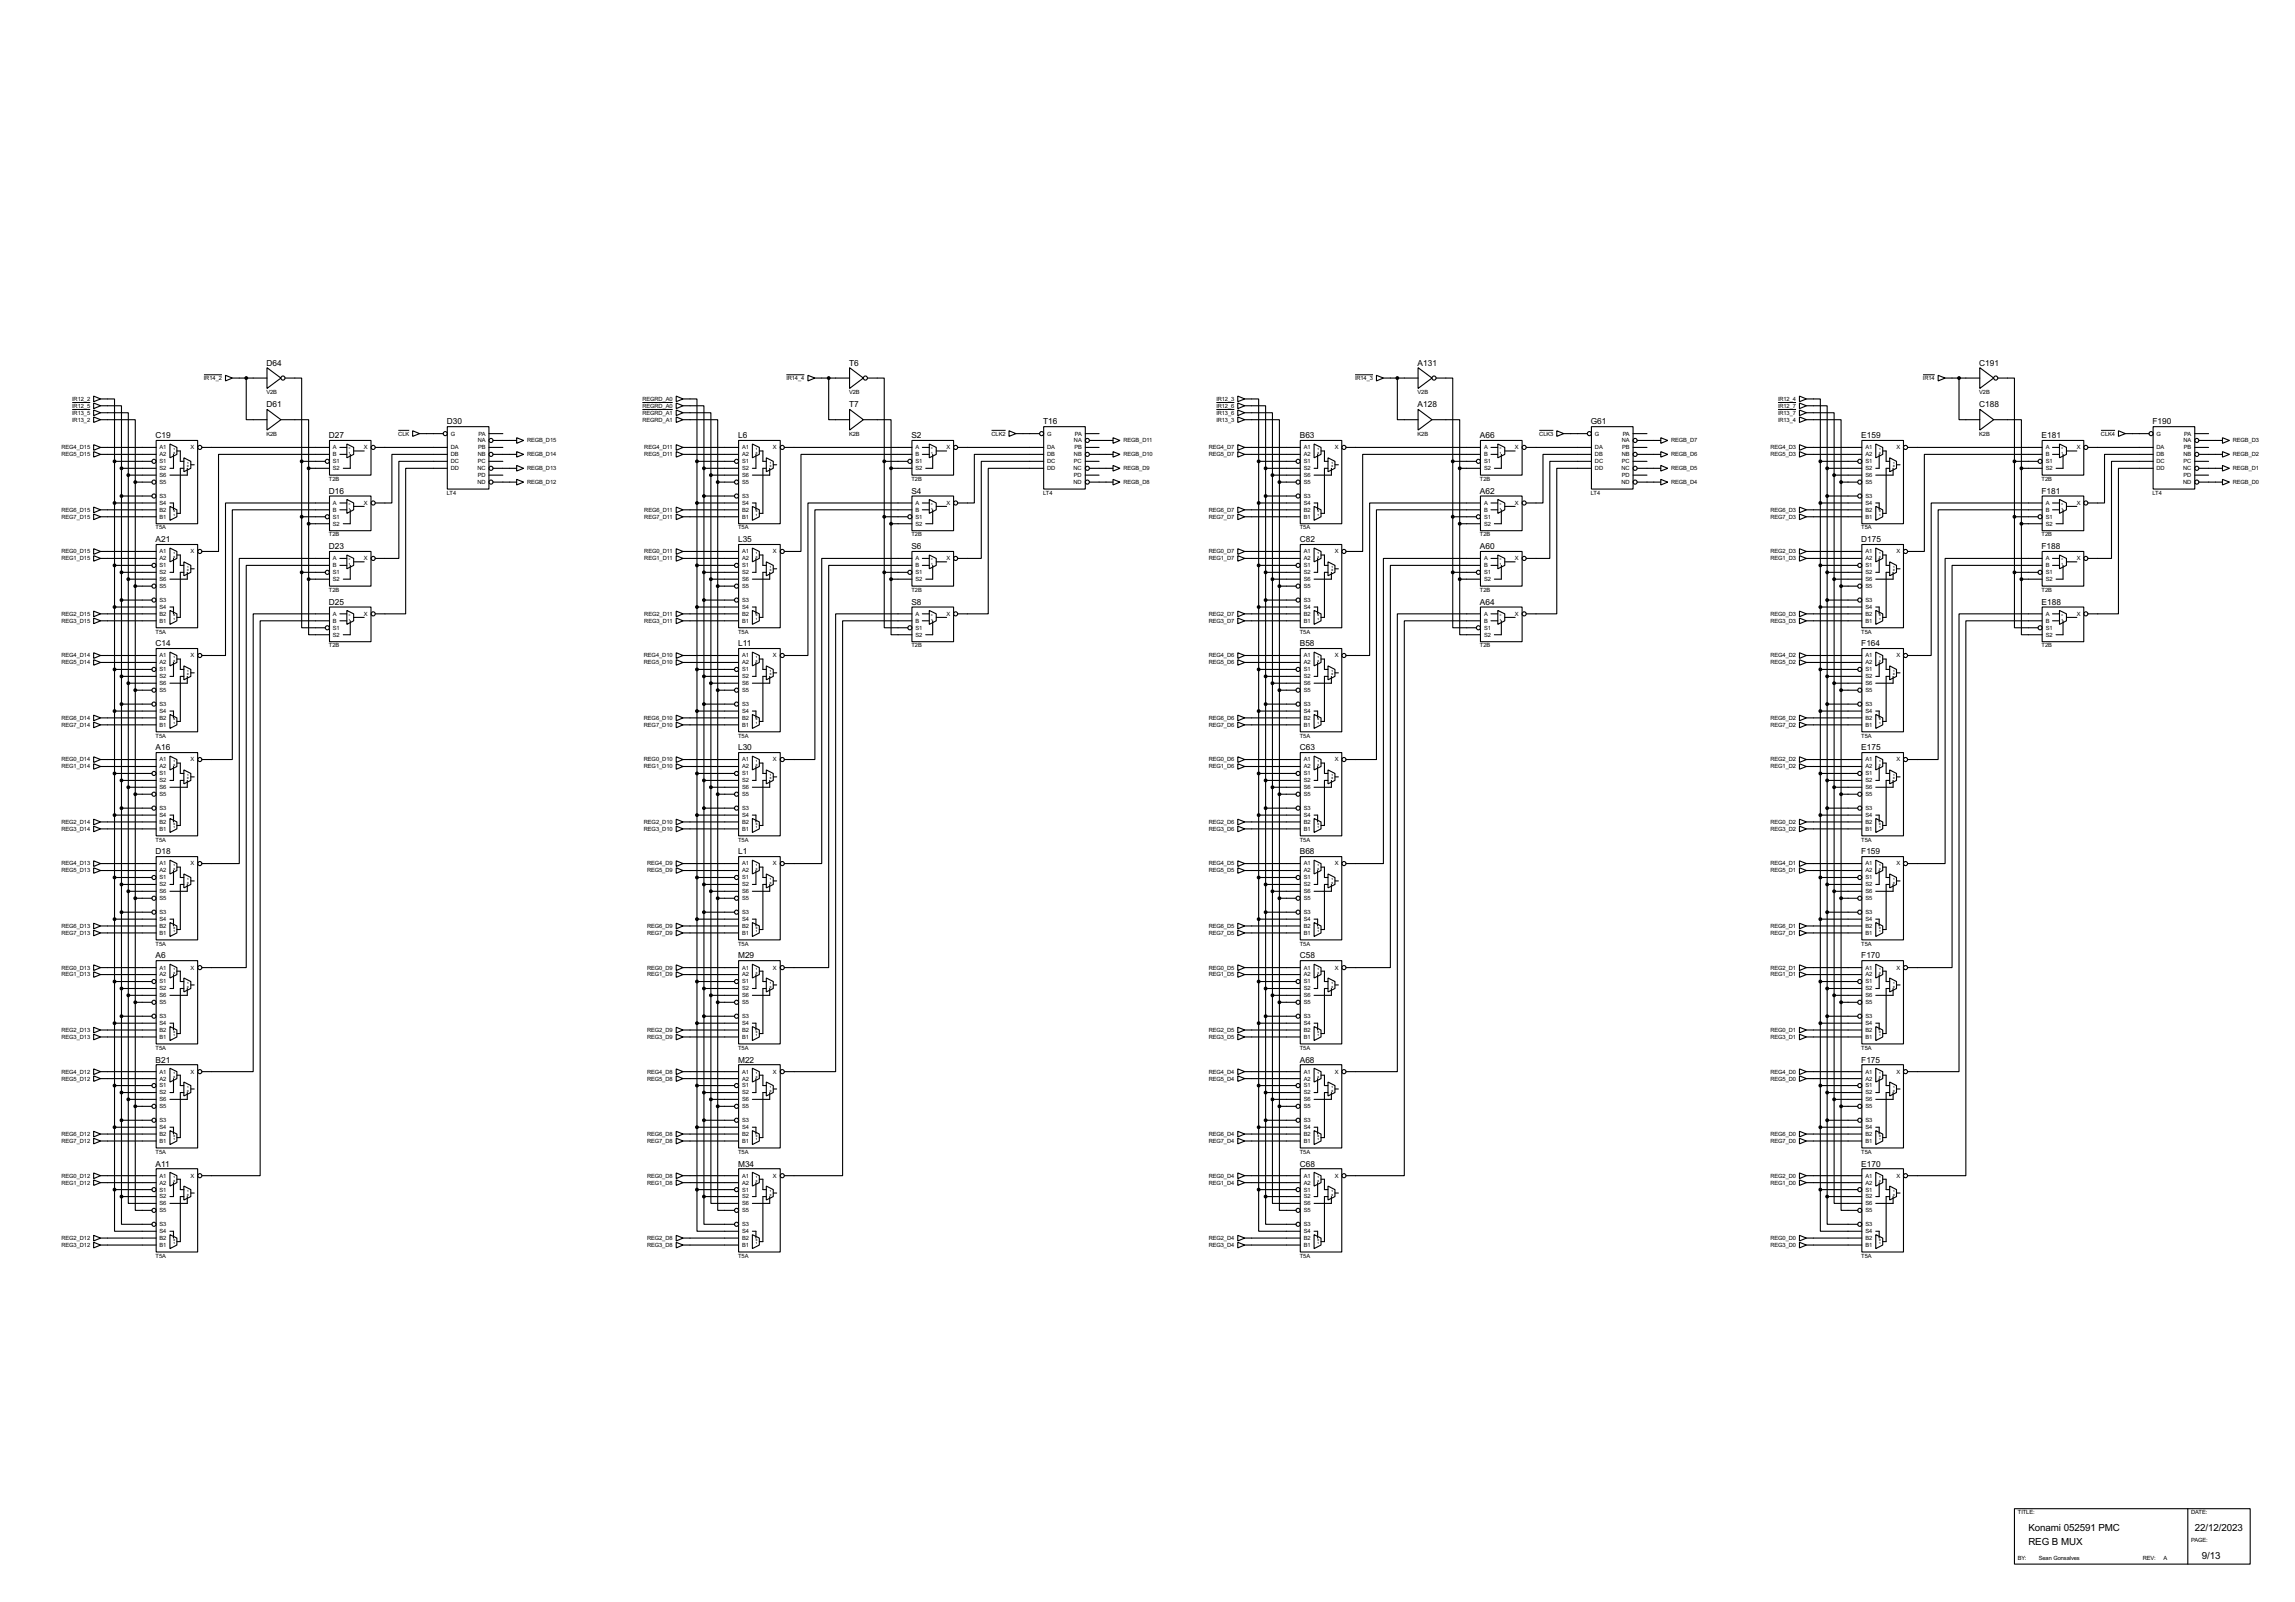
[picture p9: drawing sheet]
<svg xmlns="http://www.w3.org/2000/svg" width="841mm" height="587mm" viewBox="0 0 841 587" stroke-linecap="round" stroke-linejoin="round" font-family="sans-serif">
<defs><g id="words">
<g font-size="4">
<text x="743" y="560.6">Konami 052591 PMC</text>
<text x="804" y="560.6">22/12/2023</text>
<text x="743" y="565.7">REG B MUX</text>
<text x="806.5" y="570.8">9/13</text>
</g>
<g font-size="3.4">
<text x="97.6" y="133.9">D64</text>
<text x="311" y="133.9">T6</text>
<text x="519.3" y="133.9">A131</text>
<text x="725" y="133.9">C191</text>
<text x="97.6" y="149.1">D61</text>
<text x="311" y="149.1">T7</text>
<text x="519.3" y="149.1">A128</text>
<text x="725" y="149.1">C188</text>
<text x="163.7" y="155.5">D30</text>
<text x="382.1" y="155.5">T16</text>
<text x="582.8" y="155.5">G61</text>
<text x="788.5" y="155.5">F190</text>
<text x="57" y="160.5">C19</text>
<text x="120.5" y="160.5">D27</text>
<text x="270.4" y="160.5">L6</text>
<text x="333.9" y="160.5">S2</text>
<text x="476.1" y="160.5">B63</text>
<text x="542.1" y="160.5">A66</text>
<text x="681.8" y="160.5">E159</text>
<text x="747.9" y="160.5">E181</text>
<text x="120.5" y="180.9">D16</text>
<text x="333.9" y="180.9">S4</text>
<text x="542.1" y="180.9">A62</text>
<text x="747.9" y="180.9">F181</text>
<text x="57" y="198.6">A21</text>
<text x="120.5" y="201.1">D23</text>
<text x="270.4" y="198.6">L35</text>
<text x="333.9" y="201.1">S6</text>
<text x="476.1" y="198.6">C82</text>
<text x="542.1" y="201.1">A60</text>
<text x="681.8" y="198.6">D175</text>
<text x="747.9" y="201.1">F188</text>
<text x="120.5" y="221.5">D25</text>
<text x="333.9" y="221.5">S8</text>
<text x="542.1" y="221.5">A64</text>
<text x="747.9" y="221.5">E188</text>
<text x="57" y="236.7">C14</text>
<text x="270.4" y="236.7">L11</text>
<text x="476.1" y="236.7">B58</text>
<text x="681.8" y="236.7">F164</text>
<text x="57" y="274.8">A16</text>
<text x="270.4" y="274.8">L30</text>
<text x="476.1" y="274.8">C63</text>
<text x="681.8" y="274.8">E175</text>
<text x="57" y="312.9">D18</text>
<text x="270.4" y="312.9">L1</text>
<text x="476.1" y="312.9">B68</text>
<text x="681.8" y="312.9">F159</text>
<text x="57" y="351">A6</text>
<text x="270.4" y="351">M29</text>
<text x="476.1" y="351">C58</text>
<text x="681.8" y="351">F170</text>
<text x="57" y="389.1">B21</text>
<text x="270.4" y="389.1">M22</text>
<text x="476.1" y="389.1">A68</text>
<text x="681.8" y="389.1">F175</text>
<text x="57" y="427.2">A11</text>
<text x="270.4" y="427.2">M34</text>
<text x="476.1" y="427.2">C68</text>
<text x="681.8" y="427.2">E170</text>
</g>
<g font-size="2.4">
<text x="74.7" y="139.1">IR14_2</text>
<text x="288.1" y="139.1">IR14_4</text>
<text x="496.4" y="139.1">IR14_3</text>
<text x="704.4" y="139.1">IR14</text>
<text x="26.5" y="146.8">IR12_2</text>
<text x="26.5" y="149.3">IR12_5</text>
<text x="97.6" y="144.4">V2B</text>
<text x="235.3" y="146.8">REGRD_A0</text>
<text x="235.3" y="149.3">REGRD_A0</text>
<text x="311" y="144.4">V2B</text>
<text x="445.6" y="146.8">IR12_3</text>
<text x="445.6" y="149.3">IR12_6</text>
<text x="519.3" y="144.4">V2B</text>
<text x="651.3" y="146.8">IR12_4</text>
<text x="651.3" y="149.3">IR12_7</text>
<text x="725" y="144.4">V2B</text>
<text x="26.5" y="151.8">IR13_5</text>
<text x="26.5" y="154.4">IR13_2</text>
<text x="235.3" y="151.8">REGRD_A1</text>
<text x="235.3" y="154.4">REGRD_A1</text>
<text x="445.6" y="151.8">IR13_6</text>
<text x="445.6" y="154.4">IR13_3</text>
<text x="651.3" y="151.8">IR13_7</text>
<text x="651.3" y="154.4">IR13_4</text>
<text x="97.6" y="159.6">K2B</text>
<text x="145.9" y="159.5">CLK</text>
<text x="165.2" y="159.5">G</text>
<text x="175.3" y="159.5">PA</text>
<text x="311" y="159.6">K2B</text>
<text x="363.2" y="159.5">CLK2</text>
<text x="383.6" y="159.5">G</text>
<text x="393.7" y="159.5">PA</text>
<text x="519.3" y="159.6">K2B</text>
<text x="563.9" y="159.5">CLK3</text>
<text x="584.3" y="159.5">G</text>
<text x="594.4" y="159.5">PA</text>
<text x="725" y="159.6">K2B</text>
<text x="769.6" y="159.5">CLK4</text>
<text x="790" y="159.5">G</text>
<text x="800.1" y="159.5">PA</text>
<text x="22.5" y="167.1">REG5_D15</text>
<text x="22.5" y="164.5">REG4_D15</text>
<text x="58.5" y="164.5">A1</text>
<text x="58.5" y="167.1">A2</text>
<text x="69.8" y="164.5">X</text>
<text x="122" y="164.5">A</text>
<text x="122" y="167.1">B</text>
<text x="133.3" y="164.5">X</text>
<text x="165.2" y="164.5">DA</text>
<text x="165.2" y="167.1">DB</text>
<text x="175" y="162">NA</text>
<text x="175" y="167.1">NB</text>
<text x="175.2" y="164.5">PB</text>
<text x="193.1" y="162">REGB_D15</text>
<text x="193.1" y="167.1">REGB_D14</text>
<text x="236" y="167.1">REG5_D11</text>
<text x="236" y="164.5">REG4_D11</text>
<text x="271.8" y="164.5">A1</text>
<text x="271.8" y="167.1">A2</text>
<text x="283.2" y="164.5">X</text>
<text x="335.3" y="164.5">A</text>
<text x="335.3" y="167.1">B</text>
<text x="346.7" y="164.5">X</text>
<text x="383.6" y="164.5">DA</text>
<text x="383.6" y="167.1">DB</text>
<text x="393.4" y="162">NA</text>
<text x="393.4" y="167.1">NB</text>
<text x="393.6" y="164.5">PB</text>
<text x="411.5" y="162">REGB_D11</text>
<text x="411.5" y="167.1">REGB_D10</text>
<text x="442.8" y="164.5">REG4_D7</text>
<text x="442.8" y="167.1">REG5_D7</text>
<text x="477.6" y="164.5">A1</text>
<text x="477.6" y="167.1">A2</text>
<text x="488.9" y="164.5">X</text>
<text x="543.6" y="164.5">A</text>
<text x="543.6" y="167.1">B</text>
<text x="555" y="164.5">X</text>
<text x="584.3" y="164.5">DA</text>
<text x="584.3" y="167.1">DB</text>
<text x="594.1" y="162">NA</text>
<text x="594.1" y="167.1">NB</text>
<text x="594.3" y="164.5">PB</text>
<text x="612.2" y="162">REGB_D7</text>
<text x="612.2" y="167.1">REGB_D6</text>
<text x="648.5" y="164.5">REG4_D3</text>
<text x="648.5" y="167.1">REG5_D3</text>
<text x="683.3" y="164.5">A1</text>
<text x="683.3" y="167.1">A2</text>
<text x="694.7" y="164.5">X</text>
<text x="749.4" y="164.5">A</text>
<text x="749.4" y="167.1">B</text>
<text x="760.7" y="164.5">X</text>
<text x="790" y="164.5">DA</text>
<text x="790" y="167.1">DB</text>
<text x="799.8" y="162">NA</text>
<text x="799.8" y="167.1">NB</text>
<text x="800" y="164.5">PB</text>
<text x="817.9" y="162">REGB_D3</text>
<text x="817.9" y="167.1">REGB_D2</text>
<text x="58.5" y="172.2">S2</text>
<text x="58.5" y="169.7">S1</text>
<text x="122" y="172.2">S2</text>
<text x="122" y="169.7">S1</text>
<text x="165.2" y="169.7">DC</text>
<text x="165.2" y="172.2">DD</text>
<text x="174.9" y="172.2">NC</text>
<text x="175" y="169.7">PC</text>
<text x="193.1" y="172.2">REGB_D13</text>
<text x="271.8" y="172.2">S2</text>
<text x="271.8" y="169.7">S1</text>
<text x="335.3" y="172.2">S2</text>
<text x="335.3" y="169.7">S1</text>
<text x="383.6" y="169.7">DC</text>
<text x="383.6" y="172.2">DD</text>
<text x="393.3" y="172.2">NC</text>
<text x="393.4" y="169.7">PC</text>
<text x="411.5" y="172.2">REGB_D9</text>
<text x="477.6" y="172.2">S2</text>
<text x="477.6" y="169.7">S1</text>
<text x="543.6" y="172.2">S2</text>
<text x="543.6" y="169.7">S1</text>
<text x="584.3" y="169.7">DC</text>
<text x="584.3" y="172.2">DD</text>
<text x="594" y="172.2">NC</text>
<text x="594.1" y="169.7">PC</text>
<text x="612.2" y="172.2">REGB_D5</text>
<text x="683.3" y="172.2">S2</text>
<text x="683.3" y="169.7">S1</text>
<text x="749.4" y="172.2">S2</text>
<text x="749.4" y="169.7">S1</text>
<text x="790" y="169.7">DC</text>
<text x="790" y="172.2">DD</text>
<text x="799.7" y="172.2">NC</text>
<text x="799.8" y="169.7">PC</text>
<text x="817.9" y="172.2">REGB_D1</text>
<text x="58.5" y="174.7">S6</text>
<text x="58.5" y="177.2">S5</text>
<text x="120.5" y="176.1">T2B</text>
<text x="174.9" y="177.2">ND</text>
<text x="175" y="174.7">PD</text>
<text x="193.1" y="177.2">REGB_D12</text>
<text x="271.8" y="174.7">S6</text>
<text x="271.8" y="177.2">S5</text>
<text x="333.9" y="176.1">T2B</text>
<text x="393.3" y="177.2">ND</text>
<text x="393.4" y="174.7">PD</text>
<text x="411.5" y="177.2">REGB_D8</text>
<text x="477.6" y="174.7">S6</text>
<text x="477.6" y="177.2">S5</text>
<text x="542.1" y="176.1">T2B</text>
<text x="594" y="177.2">ND</text>
<text x="594.1" y="174.7">PD</text>
<text x="612.2" y="177.2">REGB_D4</text>
<text x="683.3" y="174.7">S6</text>
<text x="683.3" y="177.2">S5</text>
<text x="747.9" y="176.1">T2B</text>
<text x="799.7" y="177.2">ND</text>
<text x="799.8" y="174.7">PD</text>
<text x="817.9" y="177.2">REGB_D0</text>
<text x="58.5" y="184.9">S4</text>
<text x="58.5" y="182.4">S3</text>
<text x="122" y="184.9">A</text>
<text x="133.3" y="184.9">X</text>
<text x="163.7" y="181.2">LT4</text>
<text x="271.8" y="184.9">S4</text>
<text x="271.8" y="182.4">S3</text>
<text x="335.3" y="184.9">A</text>
<text x="346.7" y="184.9">X</text>
<text x="382.1" y="181.2">LT4</text>
<text x="477.6" y="184.9">S4</text>
<text x="477.6" y="182.4">S3</text>
<text x="543.6" y="184.9">A</text>
<text x="555" y="184.9">X</text>
<text x="582.8" y="181.2">LT4</text>
<text x="683.3" y="184.9">S4</text>
<text x="683.3" y="182.4">S3</text>
<text x="749.4" y="184.9">A</text>
<text x="760.7" y="184.9">X</text>
<text x="788.5" y="181.2">LT4</text>
<text x="22.5" y="187.4">REG6_D15</text>
<text x="22.5" y="189.9">REG7_D15</text>
<text x="58.5" y="187.4">B2</text>
<text x="58.5" y="189.9">B1</text>
<text x="122" y="187.4">B</text>
<text x="122" y="189.9">S1</text>
<text x="236" y="189.9">REG7_D11</text>
<text x="236" y="187.4">REG6_D11</text>
<text x="271.8" y="187.4">B2</text>
<text x="271.8" y="189.9">B1</text>
<text x="335.3" y="187.4">B</text>
<text x="335.3" y="189.9">S1</text>
<text x="442.8" y="187.4">REG6_D7</text>
<text x="442.8" y="189.9">REG7_D7</text>
<text x="477.6" y="187.4">B2</text>
<text x="477.6" y="189.9">B1</text>
<text x="543.6" y="187.4">B</text>
<text x="543.6" y="189.9">S1</text>
<text x="648.5" y="187.4">REG6_D3</text>
<text x="648.5" y="189.9">REG7_D3</text>
<text x="683.3" y="187.4">B2</text>
<text x="683.3" y="189.9">B1</text>
<text x="749.4" y="187.4">B</text>
<text x="749.4" y="189.9">S1</text>
<text x="57" y="193.9">T5A</text>
<text x="120.5" y="196.5">T2B</text>
<text x="122" y="192.5">S2</text>
<text x="270.4" y="193.9">T5A</text>
<text x="333.9" y="196.5">T2B</text>
<text x="335.3" y="192.5">S2</text>
<text x="476.1" y="193.9">T5A</text>
<text x="542.1" y="196.5">T2B</text>
<text x="543.6" y="192.5">S2</text>
<text x="681.8" y="193.9">T5A</text>
<text x="747.9" y="196.5">T2B</text>
<text x="749.4" y="192.5">S2</text>
<text x="22.5" y="202.6">REG0_D15</text>
<text x="58.5" y="202.6">A1</text>
<text x="69.8" y="202.6">X</text>
<text x="236" y="202.6">REG0_D11</text>
<text x="271.8" y="202.6">A1</text>
<text x="283.2" y="202.6">X</text>
<text x="442.8" y="202.6">REG0_D7</text>
<text x="477.6" y="202.6">A1</text>
<text x="488.9" y="202.6">X</text>
<text x="648.5" y="202.6">REG2_D3</text>
<text x="683.3" y="202.6">A1</text>
<text x="694.7" y="202.6">X</text>
<text x="22.5" y="205.2">REG1_D15</text>
<text x="58.5" y="205.2">A2</text>
<text x="58.5" y="207.8">S1</text>
<text x="122" y="205.2">A</text>
<text x="122" y="207.8">B</text>
<text x="133.3" y="205.2">X</text>
<text x="236" y="205.2">REG1_D11</text>
<text x="271.8" y="205.2">A2</text>
<text x="271.8" y="207.8">S1</text>
<text x="335.3" y="205.2">A</text>
<text x="335.3" y="207.8">B</text>
<text x="346.7" y="205.2">X</text>
<text x="442.8" y="205.2">REG1_D7</text>
<text x="477.6" y="205.2">A2</text>
<text x="477.6" y="207.8">S1</text>
<text x="543.6" y="205.2">A</text>
<text x="543.6" y="207.8">B</text>
<text x="555" y="205.2">X</text>
<text x="648.5" y="205.2">REG1_D3</text>
<text x="683.3" y="205.2">A2</text>
<text x="683.3" y="207.8">S1</text>
<text x="749.4" y="205.2">A</text>
<text x="749.4" y="207.8">B</text>
<text x="760.7" y="205.2">X</text>
<text x="58.5" y="210.3">S2</text>
<text x="58.5" y="212.8">S6</text>
<text x="58.5" y="215.3">S5</text>
<text x="122" y="212.8">S2</text>
<text x="122" y="210.3">S1</text>
<text x="271.8" y="210.3">S2</text>
<text x="271.8" y="212.8">S6</text>
<text x="271.8" y="215.3">S5</text>
<text x="335.3" y="212.8">S2</text>
<text x="335.3" y="210.3">S1</text>
<text x="477.6" y="210.3">S2</text>
<text x="477.6" y="212.8">S6</text>
<text x="477.6" y="215.3">S5</text>
<text x="543.6" y="212.8">S2</text>
<text x="543.6" y="210.3">S1</text>
<text x="683.3" y="210.3">S2</text>
<text x="683.3" y="212.8">S6</text>
<text x="683.3" y="215.3">S5</text>
<text x="749.4" y="212.8">S2</text>
<text x="749.4" y="210.3">S1</text>
<text x="58.5" y="220.5">S3</text>
<text x="120.5" y="216.7">T2B</text>
<text x="271.8" y="220.5">S3</text>
<text x="333.9" y="216.7">T2B</text>
<text x="477.6" y="220.5">S3</text>
<text x="542.1" y="216.7">T2B</text>
<text x="683.3" y="220.5">S3</text>
<text x="747.9" y="216.7">T2B</text>
<text x="22.5" y="225.5">REG2_D15</text>
<text x="58.5" y="223">S4</text>
<text x="58.5" y="225.5">B2</text>
<text x="122" y="225.5">A</text>
<text x="133.3" y="225.5">X</text>
<text x="236" y="225.5">REG2_D11</text>
<text x="271.8" y="223">S4</text>
<text x="271.8" y="225.5">B2</text>
<text x="335.3" y="225.5">A</text>
<text x="346.7" y="225.5">X</text>
<text x="442.8" y="225.5">REG2_D7</text>
<text x="477.6" y="223">S4</text>
<text x="477.6" y="225.5">B2</text>
<text x="543.6" y="225.5">A</text>
<text x="555" y="225.5">X</text>
<text x="648.5" y="225.5">REG0_D3</text>
<text x="683.3" y="223">S4</text>
<text x="683.3" y="225.5">B2</text>
<text x="749.4" y="225.5">A</text>
<text x="760.7" y="225.5">X</text>
<text x="22.5" y="228.1">REG3_D15</text>
<text x="57" y="232">T5A</text>
<text x="58.5" y="228.1">B1</text>
<text x="122" y="233.2">S2</text>
<text x="122" y="228.1">B</text>
<text x="122" y="230.6">S1</text>
<text x="236" y="228.1">REG3_D11</text>
<text x="270.4" y="232">T5A</text>
<text x="271.8" y="228.1">B1</text>
<text x="335.3" y="233.2">S2</text>
<text x="335.3" y="228.1">B</text>
<text x="335.3" y="230.6">S1</text>
<text x="442.8" y="228.1">REG3_D7</text>
<text x="476.1" y="232">T5A</text>
<text x="477.6" y="228.1">B1</text>
<text x="543.6" y="233.2">S2</text>
<text x="543.6" y="228.1">B</text>
<text x="543.6" y="230.6">S1</text>
<text x="648.5" y="228.1">REG3_D3</text>
<text x="681.8" y="232">T5A</text>
<text x="683.3" y="228.1">B1</text>
<text x="749.4" y="233.2">S2</text>
<text x="749.4" y="228.1">B</text>
<text x="749.4" y="230.6">S1</text>
<text x="120.5" y="237.1">T2B</text>
<text x="333.9" y="237.1">T2B</text>
<text x="542.1" y="237.1">T2B</text>
<text x="747.9" y="237.1">T2B</text>
<text x="22.5" y="243.3">REG5_D14</text>
<text x="22.5" y="240.8">REG4_D14</text>
<text x="58.5" y="240.8">A1</text>
<text x="58.5" y="243.3">A2</text>
<text x="58.5" y="245.9">S1</text>
<text x="69.8" y="240.8">X</text>
<text x="235.9" y="243.3">REG5_D10</text>
<text x="235.9" y="240.8">REG4_D10</text>
<text x="271.8" y="240.8">A1</text>
<text x="271.8" y="243.3">A2</text>
<text x="271.8" y="245.9">S1</text>
<text x="283.2" y="240.8">X</text>
<text x="442.8" y="243.3">REG5_D6</text>
<text x="442.8" y="240.8">REG4_D6</text>
<text x="477.6" y="240.8">A1</text>
<text x="477.6" y="243.3">A2</text>
<text x="477.6" y="245.9">S1</text>
<text x="488.9" y="240.8">X</text>
<text x="648.5" y="240.8">REG4_D2</text>
<text x="648.5" y="243.3">REG5_D2</text>
<text x="683.3" y="240.8">A1</text>
<text x="683.3" y="243.3">A2</text>
<text x="683.3" y="245.9">S1</text>
<text x="694.7" y="240.8">X</text>
<text x="58.5" y="248.4">S2</text>
<text x="58.5" y="250.9">S6</text>
<text x="271.8" y="248.4">S2</text>
<text x="271.8" y="250.9">S6</text>
<text x="477.6" y="248.4">S2</text>
<text x="477.6" y="250.9">S6</text>
<text x="683.3" y="248.4">S2</text>
<text x="683.3" y="250.9">S6</text>
<text x="58.5" y="253.5">S5</text>
<text x="271.8" y="253.5">S5</text>
<text x="477.6" y="253.5">S5</text>
<text x="683.3" y="253.5">S5</text>
<text x="22.5" y="263.6">REG6_D14</text>
<text x="58.5" y="261.1">S4</text>
<text x="58.5" y="263.6">B2</text>
<text x="58.5" y="258.6">S3</text>
<text x="235.9" y="263.6">REG6_D10</text>
<text x="271.8" y="261.1">S4</text>
<text x="271.8" y="263.6">B2</text>
<text x="271.8" y="258.6">S3</text>
<text x="442.8" y="263.6">REG6_D6</text>
<text x="477.6" y="261.1">S4</text>
<text x="477.6" y="263.6">B2</text>
<text x="477.6" y="258.6">S3</text>
<text x="648.5" y="263.6">REG6_D2</text>
<text x="683.3" y="261.1">S4</text>
<text x="683.3" y="263.6">B2</text>
<text x="683.3" y="258.6">S3</text>
<text x="22.5" y="266.2">REG7_D14</text>
<text x="58.5" y="266.2">B1</text>
<text x="235.9" y="266.2">REG7_D10</text>
<text x="271.8" y="266.2">B1</text>
<text x="442.8" y="266.2">REG7_D6</text>
<text x="477.6" y="266.2">B1</text>
<text x="648.5" y="266.2">REG7_D2</text>
<text x="683.3" y="266.2">B1</text>
<text x="57" y="270.1">T5A</text>
<text x="270.4" y="270.1">T5A</text>
<text x="476.1" y="270.1">T5A</text>
<text x="681.8" y="270.1">T5A</text>
<text x="22.5" y="281.4">REG1_D14</text>
<text x="22.5" y="278.9">REG0_D14</text>
<text x="58.5" y="278.9">A1</text>
<text x="58.5" y="281.4">A2</text>
<text x="69.8" y="278.9">X</text>
<text x="235.9" y="281.4">REG1_D10</text>
<text x="235.9" y="278.9">REG0_D10</text>
<text x="271.8" y="278.9">A1</text>
<text x="271.8" y="281.4">A2</text>
<text x="283.2" y="278.9">X</text>
<text x="442.8" y="278.9">REG0_D6</text>
<text x="442.8" y="281.4">REG1_D6</text>
<text x="477.6" y="278.9">A1</text>
<text x="477.6" y="281.4">A2</text>
<text x="488.9" y="278.9">X</text>
<text x="648.5" y="278.9">REG2_D2</text>
<text x="648.5" y="281.4">REG1_D2</text>
<text x="683.3" y="278.9">A1</text>
<text x="683.3" y="281.4">A2</text>
<text x="694.7" y="278.9">X</text>
<text x="58.5" y="286.5">S2</text>
<text x="58.5" y="284">S1</text>
<text x="271.8" y="286.5">S2</text>
<text x="271.8" y="284">S1</text>
<text x="477.6" y="286.5">S2</text>
<text x="477.6" y="284">S1</text>
<text x="683.3" y="286.5">S2</text>
<text x="683.3" y="284">S1</text>
<text x="58.5" y="289">S6</text>
<text x="58.5" y="291.6">S5</text>
<text x="271.8" y="289">S6</text>
<text x="271.8" y="291.6">S5</text>
<text x="477.6" y="289">S6</text>
<text x="477.6" y="291.6">S5</text>
<text x="683.3" y="289">S6</text>
<text x="683.3" y="291.6">S5</text>
<text x="58.5" y="299.2">S4</text>
<text x="58.5" y="296.7">S3</text>
<text x="271.8" y="299.2">S4</text>
<text x="271.8" y="296.7">S3</text>
<text x="477.6" y="299.2">S4</text>
<text x="477.6" y="296.7">S3</text>
<text x="683.3" y="299.2">S4</text>
<text x="683.3" y="296.7">S3</text>
<text x="22.5" y="301.7">REG2_D14</text>
<text x="22.5" y="304.3">REG3_D14</text>
<text x="58.5" y="301.7">B2</text>
<text x="58.5" y="304.3">B1</text>
<text x="235.9" y="304.3">REG3_D10</text>
<text x="235.9" y="301.7">REG2_D10</text>
<text x="271.8" y="301.7">B2</text>
<text x="271.8" y="304.3">B1</text>
<text x="442.8" y="301.7">REG2_D6</text>
<text x="442.8" y="304.3">REG3_D6</text>
<text x="477.6" y="301.7">B2</text>
<text x="477.6" y="304.3">B1</text>
<text x="648.5" y="304.3">REG3_D2</text>
<text x="648.5" y="301.7">REG0_D2</text>
<text x="683.3" y="301.7">B2</text>
<text x="683.3" y="304.3">B1</text>
<text x="57" y="308.2">T5A</text>
<text x="270.4" y="308.2">T5A</text>
<text x="476.1" y="308.2">T5A</text>
<text x="681.8" y="308.2">T5A</text>
<text x="22.5" y="317">REG4_D13</text>
<text x="58.5" y="317">A1</text>
<text x="69.8" y="317">X</text>
<text x="237" y="317">REG4_D9</text>
<text x="271.8" y="317">A1</text>
<text x="283.2" y="317">X</text>
<text x="442.8" y="317">REG4_D5</text>
<text x="477.6" y="317">A1</text>
<text x="488.9" y="317">X</text>
<text x="648.5" y="317">REG4_D1</text>
<text x="683.3" y="317">A1</text>
<text x="694.7" y="317">X</text>
<text x="22.5" y="319.5">REG5_D13</text>
<text x="58.5" y="319.5">A2</text>
<text x="58.5" y="322.1">S1</text>
<text x="237" y="319.5">REG5_D9</text>
<text x="271.8" y="319.5">A2</text>
<text x="271.8" y="322.1">S1</text>
<text x="442.8" y="319.5">REG5_D5</text>
<text x="477.6" y="319.5">A2</text>
<text x="477.6" y="322.1">S1</text>
<text x="648.5" y="319.5">REG5_D1</text>
<text x="683.3" y="319.5">A2</text>
<text x="683.3" y="322.1">S1</text>
<text x="58.5" y="324.6">S2</text>
<text x="58.5" y="327.1">S6</text>
<text x="58.5" y="329.7">S5</text>
<text x="271.8" y="324.6">S2</text>
<text x="271.8" y="327.1">S6</text>
<text x="271.8" y="329.7">S5</text>
<text x="477.6" y="324.6">S2</text>
<text x="477.6" y="327.1">S6</text>
<text x="477.6" y="329.7">S5</text>
<text x="683.3" y="324.6">S2</text>
<text x="683.3" y="327.1">S6</text>
<text x="683.3" y="329.7">S5</text>
<text x="58.5" y="334.8">S3</text>
<text x="271.8" y="334.8">S3</text>
<text x="477.6" y="334.8">S3</text>
<text x="683.3" y="334.8">S3</text>
<text x="22.5" y="339.8">REG6_D13</text>
<text x="58.5" y="337.3">S4</text>
<text x="58.5" y="339.8">B2</text>
<text x="237" y="339.8">REG6_D9</text>
<text x="271.8" y="337.3">S4</text>
<text x="271.8" y="339.8">B2</text>
<text x="442.8" y="339.8">REG6_D5</text>
<text x="477.6" y="337.3">S4</text>
<text x="477.6" y="339.8">B2</text>
<text x="648.5" y="339.8">REG6_D1</text>
<text x="683.3" y="337.3">S4</text>
<text x="683.3" y="339.8">B2</text>
<text x="22.5" y="342.4">REG7_D13</text>
<text x="57" y="346.3">T5A</text>
<text x="58.5" y="342.4">B1</text>
<text x="237" y="342.4">REG7_D9</text>
<text x="270.4" y="346.3">T5A</text>
<text x="271.8" y="342.4">B1</text>
<text x="442.8" y="342.4">REG7_D5</text>
<text x="476.1" y="346.3">T5A</text>
<text x="477.6" y="342.4">B1</text>
<text x="648.5" y="342.4">REG7_D1</text>
<text x="681.8" y="346.3">T5A</text>
<text x="683.3" y="342.4">B1</text>
<text x="22.5" y="355.1">REG0_D13</text>
<text x="22.5" y="357.6">REG1_D13</text>
<text x="58.5" y="355.1">A1</text>
<text x="58.5" y="357.6">A2</text>
<text x="69.8" y="355.1">X</text>
<text x="237" y="357.6">REG1_D9</text>
<text x="237" y="355.1">REG0_D9</text>
<text x="271.8" y="355.1">A1</text>
<text x="271.8" y="357.6">A2</text>
<text x="283.2" y="355.1">X</text>
<text x="442.8" y="357.6">REG1_D5</text>
<text x="442.8" y="355.1">REG0_D5</text>
<text x="477.6" y="355.1">A1</text>
<text x="477.6" y="357.6">A2</text>
<text x="488.9" y="355.1">X</text>
<text x="648.5" y="355.1">REG2_D1</text>
<text x="648.5" y="357.6">REG1_D1</text>
<text x="683.3" y="355.1">A1</text>
<text x="683.3" y="357.6">A2</text>
<text x="694.7" y="355.1">X</text>
<text x="58.5" y="362.7">S2</text>
<text x="58.5" y="365.2">S6</text>
<text x="58.5" y="360.2">S1</text>
<text x="271.8" y="362.7">S2</text>
<text x="271.8" y="365.2">S6</text>
<text x="271.8" y="360.2">S1</text>
<text x="477.6" y="362.7">S2</text>
<text x="477.6" y="365.2">S6</text>
<text x="477.6" y="360.2">S1</text>
<text x="683.3" y="362.7">S2</text>
<text x="683.3" y="365.2">S6</text>
<text x="683.3" y="360.2">S1</text>
<text x="58.5" y="367.8">S5</text>
<text x="271.8" y="367.8">S5</text>
<text x="477.6" y="367.8">S5</text>
<text x="683.3" y="367.8">S5</text>
<text x="22.5" y="377.9">REG2_D13</text>
<text x="58.5" y="375.4">S4</text>
<text x="58.5" y="377.9">B2</text>
<text x="58.5" y="372.9">S3</text>
<text x="237" y="377.9">REG2_D9</text>
<text x="271.8" y="375.4">S4</text>
<text x="271.8" y="377.9">B2</text>
<text x="271.8" y="372.9">S3</text>
<text x="442.8" y="377.9">REG2_D5</text>
<text x="477.6" y="375.4">S4</text>
<text x="477.6" y="377.9">B2</text>
<text x="477.6" y="372.9">S3</text>
<text x="648.5" y="377.9">REG0_D1</text>
<text x="683.3" y="375.4">S4</text>
<text x="683.3" y="377.9">B2</text>
<text x="683.3" y="372.9">S3</text>
<text x="22.5" y="380.5">REG3_D13</text>
<text x="58.5" y="380.5">B1</text>
<text x="237" y="380.5">REG3_D9</text>
<text x="271.8" y="380.5">B1</text>
<text x="442.8" y="380.5">REG3_D5</text>
<text x="477.6" y="380.5">B1</text>
<text x="648.5" y="380.5">REG3_D1</text>
<text x="683.3" y="380.5">B1</text>
<text x="57" y="384.4">T5A</text>
<text x="270.4" y="384.4">T5A</text>
<text x="476.1" y="384.4">T5A</text>
<text x="681.8" y="384.4">T5A</text>
<text x="22.5" y="393.2">REG4_D12</text>
<text x="22.5" y="395.7">REG5_D12</text>
<text x="58.5" y="393.2">A1</text>
<text x="58.5" y="395.7">A2</text>
<text x="69.8" y="393.2">X</text>
<text x="237" y="395.7">REG5_D8</text>
<text x="237" y="393.2">REG4_D8</text>
<text x="271.8" y="393.2">A1</text>
<text x="271.8" y="395.7">A2</text>
<text x="283.2" y="393.2">X</text>
<text x="442.8" y="395.7">REG5_D4</text>
<text x="442.8" y="393.2">REG4_D4</text>
<text x="477.6" y="393.2">A1</text>
<text x="477.6" y="395.7">A2</text>
<text x="488.9" y="393.2">X</text>
<text x="648.5" y="393.2">REG4_D0</text>
<text x="648.5" y="395.7">REG5_D0</text>
<text x="683.3" y="393.2">A1</text>
<text x="683.3" y="395.7">A2</text>
<text x="694.7" y="393.2">X</text>
<text x="58.5" y="400.8">S2</text>
<text x="58.5" y="398.3">S1</text>
<text x="271.8" y="400.8">S2</text>
<text x="271.8" y="398.3">S1</text>
<text x="477.6" y="400.8">S2</text>
<text x="477.6" y="398.3">S1</text>
<text x="683.3" y="400.8">S2</text>
<text x="683.3" y="398.3">S1</text>
<text x="58.5" y="403.3">S6</text>
<text x="58.5" y="405.9">S5</text>
<text x="271.8" y="403.3">S6</text>
<text x="271.8" y="405.9">S5</text>
<text x="477.6" y="403.3">S6</text>
<text x="477.6" y="405.9">S5</text>
<text x="683.3" y="403.3">S6</text>
<text x="683.3" y="405.9">S5</text>
<text x="58.5" y="413.5">S4</text>
<text x="58.5" y="411">S3</text>
<text x="271.8" y="413.5">S4</text>
<text x="271.8" y="411">S3</text>
<text x="477.6" y="413.5">S4</text>
<text x="477.6" y="411">S3</text>
<text x="683.3" y="413.5">S4</text>
<text x="683.3" y="411">S3</text>
<text x="22.5" y="416">REG6_D12</text>
<text x="22.5" y="418.6">REG7_D12</text>
<text x="58.5" y="416">B2</text>
<text x="58.5" y="418.6">B1</text>
<text x="237" y="418.6">REG7_D8</text>
<text x="237" y="416">REG6_D8</text>
<text x="271.8" y="416">B2</text>
<text x="271.8" y="418.6">B1</text>
<text x="442.8" y="416">REG6_D4</text>
<text x="442.8" y="418.6">REG7_D4</text>
<text x="477.6" y="416">B2</text>
<text x="477.6" y="418.6">B1</text>
<text x="648.5" y="418.6">REG7_D0</text>
<text x="648.5" y="416">REG6_D0</text>
<text x="683.3" y="416">B2</text>
<text x="683.3" y="418.6">B1</text>
<text x="57" y="422.5">T5A</text>
<text x="270.4" y="422.5">T5A</text>
<text x="476.1" y="422.5">T5A</text>
<text x="681.8" y="422.5">T5A</text>
<text x="22.5" y="431.3">REG0_D12</text>
<text x="58.5" y="431.3">A1</text>
<text x="69.8" y="431.3">X</text>
<text x="237" y="431.3">REG0_D8</text>
<text x="271.8" y="431.3">A1</text>
<text x="283.2" y="431.3">X</text>
<text x="442.8" y="431.3">REG0_D4</text>
<text x="477.6" y="431.3">A1</text>
<text x="488.9" y="431.3">X</text>
<text x="648.5" y="431.3">REG2_D0</text>
<text x="683.3" y="431.3">A1</text>
<text x="694.7" y="431.3">X</text>
<text x="22.5" y="433.8">REG1_D12</text>
<text x="58.5" y="433.8">A2</text>
<text x="58.5" y="436.4">S1</text>
<text x="237" y="433.8">REG1_D8</text>
<text x="271.8" y="433.8">A2</text>
<text x="271.8" y="436.4">S1</text>
<text x="442.8" y="433.8">REG1_D4</text>
<text x="477.6" y="433.8">A2</text>
<text x="477.6" y="436.4">S1</text>
<text x="648.5" y="433.8">REG1_D0</text>
<text x="683.3" y="433.8">A2</text>
<text x="683.3" y="436.4">S1</text>
<text x="58.5" y="438.9">S2</text>
<text x="58.5" y="441.4">S6</text>
<text x="58.5" y="444">S5</text>
<text x="271.8" y="438.9">S2</text>
<text x="271.8" y="441.4">S6</text>
<text x="271.8" y="444">S5</text>
<text x="477.6" y="438.9">S2</text>
<text x="477.6" y="441.4">S6</text>
<text x="477.6" y="444">S5</text>
<text x="683.3" y="438.9">S2</text>
<text x="683.3" y="441.4">S6</text>
<text x="683.3" y="444">S5</text>
<text x="58.5" y="449.1">S3</text>
<text x="271.8" y="449.1">S3</text>
<text x="477.6" y="449.1">S3</text>
<text x="683.3" y="449.1">S3</text>
<text x="22.5" y="454.1">REG2_D12</text>
<text x="58.5" y="451.6">S4</text>
<text x="58.5" y="454.1">B2</text>
<text x="237" y="454.1">REG2_D8</text>
<text x="271.8" y="451.6">S4</text>
<text x="271.8" y="454.1">B2</text>
<text x="442.8" y="454.1">REG2_D4</text>
<text x="477.6" y="451.6">S4</text>
<text x="477.6" y="454.1">B2</text>
<text x="648.5" y="454.1">REG0_D0</text>
<text x="683.3" y="451.6">S4</text>
<text x="683.3" y="454.1">B2</text>
<text x="22.5" y="456.7">REG3_D12</text>
<text x="57" y="460.6">T5A</text>
<text x="58.5" y="456.7">B1</text>
<text x="237" y="456.7">REG3_D8</text>
<text x="270.4" y="460.6">T5A</text>
<text x="271.8" y="456.7">B1</text>
<text x="442.8" y="456.7">REG3_D4</text>
<text x="476.1" y="460.6">T5A</text>
<text x="477.6" y="456.7">B1</text>
<text x="648.5" y="456.7">REG3_D0</text>
<text x="681.8" y="460.6">T5A</text>
<text x="683.3" y="456.7">B1</text>
<text x="739.2" y="554.6">TITLE:</text>
<text x="802.7" y="554.6">DATE:</text>
<text x="802.7" y="564.8">PAGE:</text>
<text x="739.2" y="571.2">BY:</text>
<text x="746.8" y="571.2">Sean Gonsalves</text>
<text x="784.9" y="571.2">REV:</text>
<text x="792.5" y="571.2">A</text>
</g>
<g font-size="1.2">
<text x="63.6" y="164.8">1</text>
<text x="63.6" y="166.1">0</text>
<text x="127.8" y="164.5">0</text>
<text x="127.8" y="166.4">1</text>
<text x="276.9" y="164.8">1</text>
<text x="276.9" y="166.1">0</text>
<text x="341.2" y="164.5">0</text>
<text x="341.2" y="166.4">1</text>
<text x="482.7" y="164.8">1</text>
<text x="482.7" y="166.1">0</text>
<text x="549.5" y="164.5">0</text>
<text x="549.5" y="166.4">1</text>
<text x="688.4" y="164.8">1</text>
<text x="688.4" y="166.1">0</text>
<text x="755.2" y="164.5">0</text>
<text x="755.2" y="166.4">1</text>
<text x="68.6" y="169.9">1</text>
<text x="68.6" y="171.2">0</text>
<text x="282" y="169.9">1</text>
<text x="282" y="171.2">0</text>
<text x="487.7" y="169.9">1</text>
<text x="487.7" y="171.2">0</text>
<text x="693.5" y="169.9">1</text>
<text x="693.5" y="171.2">0</text>
<text x="127.8" y="184.9">0</text>
<text x="341.2" y="184.9">0</text>
<text x="549.5" y="184.9">0</text>
<text x="755.2" y="184.9">0</text>
<text x="63.6" y="189">1</text>
<text x="63.6" y="187.7">0</text>
<text x="127.8" y="186.7">1</text>
<text x="276.9" y="189">1</text>
<text x="276.9" y="187.7">0</text>
<text x="341.2" y="186.7">1</text>
<text x="482.7" y="189">1</text>
<text x="482.7" y="187.7">0</text>
<text x="549.5" y="186.7">1</text>
<text x="688.4" y="189">1</text>
<text x="688.4" y="187.7">0</text>
<text x="755.2" y="186.7">1</text>
<text x="63.6" y="202.9">1</text>
<text x="276.9" y="202.9">1</text>
<text x="482.7" y="202.9">1</text>
<text x="688.4" y="202.9">1</text>
<text x="63.6" y="204.2">0</text>
<text x="68.6" y="208">1</text>
<text x="68.6" y="209.3">0</text>
<text x="127.8" y="205.2">0</text>
<text x="127.8" y="206.9">1</text>
<text x="276.9" y="204.2">0</text>
<text x="282" y="208">1</text>
<text x="282" y="209.3">0</text>
<text x="341.2" y="205.2">0</text>
<text x="341.2" y="206.9">1</text>
<text x="482.7" y="204.2">0</text>
<text x="487.7" y="208">1</text>
<text x="487.7" y="209.3">0</text>
<text x="549.5" y="205.2">0</text>
<text x="549.5" y="206.9">1</text>
<text x="688.4" y="204.2">0</text>
<text x="693.5" y="208">1</text>
<text x="693.5" y="209.3">0</text>
<text x="755.2" y="205.2">0</text>
<text x="755.2" y="206.9">1</text>
<text x="63.6" y="227.1">1</text>
<text x="63.6" y="225.8">0</text>
<text x="127.8" y="225.5">0</text>
<text x="127.8" y="227.3">1</text>
<text x="276.9" y="227.1">1</text>
<text x="276.9" y="225.8">0</text>
<text x="341.2" y="225.5">0</text>
<text x="341.2" y="227.3">1</text>
<text x="482.7" y="227.1">1</text>
<text x="482.7" y="225.8">0</text>
<text x="549.5" y="225.5">0</text>
<text x="549.5" y="227.3">1</text>
<text x="688.4" y="227.1">1</text>
<text x="688.4" y="225.8">0</text>
<text x="755.2" y="225.5">0</text>
<text x="755.2" y="227.3">1</text>
<text x="63.6" y="241">1</text>
<text x="63.6" y="242.3">0</text>
<text x="276.9" y="241">1</text>
<text x="276.9" y="242.3">0</text>
<text x="482.7" y="241">1</text>
<text x="482.7" y="242.3">0</text>
<text x="688.4" y="241">1</text>
<text x="688.4" y="242.3">0</text>
<text x="68.6" y="246.1">1</text>
<text x="68.6" y="247.4">0</text>
<text x="282" y="246.1">1</text>
<text x="282" y="247.4">0</text>
<text x="487.7" y="246.1">1</text>
<text x="487.7" y="247.4">0</text>
<text x="693.5" y="246.1">1</text>
<text x="693.5" y="247.4">0</text>
<text x="63.6" y="263.9">0</text>
<text x="276.9" y="263.9">0</text>
<text x="482.7" y="263.9">0</text>
<text x="688.4" y="263.9">0</text>
<text x="63.6" y="265.2">1</text>
<text x="276.9" y="265.2">1</text>
<text x="482.7" y="265.2">1</text>
<text x="688.4" y="265.2">1</text>
<text x="63.6" y="279.1">1</text>
<text x="63.6" y="280.4">0</text>
<text x="276.9" y="279.1">1</text>
<text x="276.9" y="280.4">0</text>
<text x="482.7" y="279.1">1</text>
<text x="482.7" y="280.4">0</text>
<text x="688.4" y="279.1">1</text>
<text x="688.4" y="280.4">0</text>
<text x="68.6" y="284.2">1</text>
<text x="68.6" y="285.5">0</text>
<text x="282" y="284.2">1</text>
<text x="282" y="285.5">0</text>
<text x="487.7" y="284.2">1</text>
<text x="487.7" y="285.5">0</text>
<text x="693.5" y="284.2">1</text>
<text x="693.5" y="285.5">0</text>
<text x="63.6" y="303.3">1</text>
<text x="63.6" y="302">0</text>
<text x="276.9" y="303.3">1</text>
<text x="276.9" y="302">0</text>
<text x="482.7" y="303.3">1</text>
<text x="482.7" y="302">0</text>
<text x="688.4" y="303.3">1</text>
<text x="688.4" y="302">0</text>
<text x="63.6" y="317.2">1</text>
<text x="276.9" y="317.2">1</text>
<text x="482.7" y="317.2">1</text>
<text x="688.4" y="317.2">1</text>
<text x="63.6" y="318.5">0</text>
<text x="68.6" y="322.3">1</text>
<text x="68.6" y="323.6">0</text>
<text x="276.9" y="318.5">0</text>
<text x="282" y="322.3">1</text>
<text x="282" y="323.6">0</text>
<text x="482.7" y="318.5">0</text>
<text x="487.7" y="322.3">1</text>
<text x="487.7" y="323.6">0</text>
<text x="688.4" y="318.5">0</text>
<text x="693.5" y="322.3">1</text>
<text x="693.5" y="323.6">0</text>
<text x="63.6" y="341.4">1</text>
<text x="63.6" y="340.1">0</text>
<text x="276.9" y="341.4">1</text>
<text x="276.9" y="340.1">0</text>
<text x="482.7" y="341.4">1</text>
<text x="482.7" y="340.1">0</text>
<text x="688.4" y="341.4">1</text>
<text x="688.4" y="340.1">0</text>
<text x="63.6" y="355.3">1</text>
<text x="63.6" y="356.6">0</text>
<text x="276.9" y="355.3">1</text>
<text x="276.9" y="356.6">0</text>
<text x="482.7" y="355.3">1</text>
<text x="482.7" y="356.6">0</text>
<text x="688.4" y="355.3">1</text>
<text x="688.4" y="356.6">0</text>
<text x="68.6" y="360.4">1</text>
<text x="68.6" y="361.7">0</text>
<text x="282" y="360.4">1</text>
<text x="282" y="361.7">0</text>
<text x="487.7" y="360.4">1</text>
<text x="487.7" y="361.7">0</text>
<text x="693.5" y="360.4">1</text>
<text x="693.5" y="361.7">0</text>
<text x="63.6" y="379.5">1</text>
<text x="63.6" y="378.2">0</text>
<text x="276.9" y="379.5">1</text>
<text x="276.9" y="378.2">0</text>
<text x="482.7" y="379.5">1</text>
<text x="482.7" y="378.2">0</text>
<text x="688.4" y="379.5">1</text>
<text x="688.4" y="378.2">0</text>
<text x="63.6" y="393.4">1</text>
<text x="63.6" y="394.7">0</text>
<text x="276.9" y="393.4">1</text>
<text x="276.9" y="394.7">0</text>
<text x="482.7" y="393.4">1</text>
<text x="482.7" y="394.7">0</text>
<text x="688.4" y="393.4">1</text>
<text x="688.4" y="394.7">0</text>
<text x="68.6" y="398.5">1</text>
<text x="68.6" y="399.8">0</text>
<text x="282" y="398.5">1</text>
<text x="282" y="399.8">0</text>
<text x="487.7" y="398.5">1</text>
<text x="487.7" y="399.8">0</text>
<text x="693.5" y="398.5">1</text>
<text x="693.5" y="399.8">0</text>
<text x="63.6" y="417.6">1</text>
<text x="63.6" y="416.3">0</text>
<text x="276.9" y="417.6">1</text>
<text x="276.9" y="416.3">0</text>
<text x="482.7" y="417.6">1</text>
<text x="482.7" y="416.3">0</text>
<text x="688.4" y="417.6">1</text>
<text x="688.4" y="416.3">0</text>
<text x="63.6" y="431.5">1</text>
<text x="276.9" y="431.5">1</text>
<text x="482.7" y="431.5">1</text>
<text x="688.4" y="431.5">1</text>
<text x="63.6" y="432.8">0</text>
<text x="68.6" y="436.6">1</text>
<text x="68.6" y="437.9">0</text>
<text x="276.9" y="432.8">0</text>
<text x="282" y="436.6">1</text>
<text x="282" y="437.9">0</text>
<text x="482.7" y="432.8">0</text>
<text x="487.7" y="436.6">1</text>
<text x="487.7" y="437.9">0</text>
<text x="688.4" y="432.8">0</text>
<text x="693.5" y="436.6">1</text>
<text x="693.5" y="437.9">0</text>
<text x="63.6" y="455.7">1</text>
<text x="63.6" y="454.4">0</text>
<text x="276.9" y="455.7">1</text>
<text x="276.9" y="454.4">0</text>
<text x="482.7" y="455.7">1</text>
<text x="482.7" y="454.4">0</text>
<text x="688.4" y="455.7">1</text>
<text x="688.4" y="454.4">0</text>
</g>
</g></defs>
<g fill="none" stroke="#000" stroke-width=".4">
<path d="M82.6 137.5l2.5 1-2.5 1zM85.1 138.5h12.7M90.2 138.5v15.2h7.6M97.8 134.7l5.1 3.8-5.1 3.8zM104.4 138.5h6.1v30.5M296 137.5l2.5 1-2.5 1zM298.5 138.5h12.7M303.6 138.5v15.2h7.6M311.2 134.7l5.1 3.8-5.1 3.8zM317.8 138.5h6.1v30.5M504.2 137.5l2.6 1-2.6 1zM506.8 138.5h12.7"/>
<path d="M511.9 138.5v15.2h7.6M519.5 134.7l5.1 3.8-5.1 3.8zM526.1 138.5h6.1v30.5M710 137.5l2.5 1-2.5 1zM712.5 138.5h12.7M717.6 138.5v15.2h7.6M725.2 134.7l5.1 3.8-5.1 3.8zM731.8 138.5h6.1v30.5M34.3 145.1l2.6 1-2.6 1zM34.3 147.6l2.6 1-2.6 1.1zM34.3 150.2l2.6 1-2.6 1zM34.3 152.7l2.6 1-2.6 1z"/>
<path d="M36.9 146.1h5.1v22.9M36.9 148.6h7.6v22.9M36.9 151.2h10.1v22.8M36.9 153.7h12.7v22.9M97.8 149.9l5.1 3.8-5.1 3.8zM102.9 153.7h10.2v17.8M151.2 157.8l2.5 1-2.5 1zM153.7 158.8h8.7M163.9 156.3h15.2v22.8h-15.2zM179.1 158.8h5.1M247.7 145.1l2.5 1-2.5 1zM247.7 147.6l2.5 1-2.5 1.1z"/>
<path d="M247.7 150.2l2.5 1-2.5 1zM247.7 152.7l2.5 1-2.5 1zM250.2 146.1h5.1v22.9M250.2 148.6h7.7v22.9M250.2 151.2h10.2v22.8M250.2 153.7h12.7v22.9M311.2 149.9l5.1 3.8-5.1 3.8zM316.3 153.7h10.1v17.8M369.6 157.8l2.6 1-2.6 1zM372.2 158.8h8.6M382.3 156.3h15.3v22.8h-15.3zM397.6 158.8h5"/>
<path d="M453.4 145.1l2.6 1-2.6 1zM453.4 147.6l2.6 1-2.6 1.1zM453.4 150.2l2.6 1-2.6 1zM453.4 152.7l2.6 1-2.6 1zM456 146.1h5.1v22.9M456 148.6h7.6v22.9M456 151.2h10.1v22.8M456 153.7h12.7v22.9M519.5 149.9l5.1 3.8-5.1 3.8zM524.6 153.7h10.1v17.8M570.3 157.8l2.5 1-2.5 1zM572.8 158.8h8.7"/>
<path d="M583 156.3h15.2v22.8h-15.2zM598.2 158.8h5.1M659.2 145.1l2.5 1-2.5 1zM659.2 147.6l2.5 1-2.5 1.1zM659.2 150.2l2.5 1-2.5 1zM659.2 152.7l2.5 1-2.5 1zM661.7 146.1h5.1v22.9M661.7 148.6h7.6v22.9M661.7 151.2h10.2v22.8M661.7 153.7h12.7v22.9M725.2 149.9l5.1 3.8-5.1 3.8zM730.3 153.7h10.2v17.8"/>
<path d="M776 157.8l2.6 1-2.6 1zM778.6 158.8h8.6M788.7 156.3h15.3v22.8h-15.3zM804 158.8h5M34.3 165.4l2.6 1-2.6 1zM34.3 162.9l2.6 1-2.6 1zM36.9 166.4h20.3M36.9 163.9h20.3M42 169h13.7M42 169v266.7M44.5 171.5h12.7M44.5 171.5v266.7"/>
<path d="M47 174h10.2M47 174v228.6M49.6 176.6h6.1M49.6 176.6v228.6M57.2 161.3h15.2v30.5h-15.2zM62.3 162.6l2.5 1.3v2.5l-2.5 1.3zM63.6 166.4v5.1h-1.3M64.8 165.2h1.3v3.8h1.3M67.4 167.7l2.5 1.3v2.5l-2.5 1.3zM67.4 171.5h-1.3v16.5h-1.3M68.6 171.5v2.5h-6.3M69.9 170.2h1.3"/>
<path d="M74 163.9h46.7M110.5 169h8.7M110.5 169v40.6M113.1 171.5h7.6M113.1 171.5v40.6M120.7 161.3h15.2v12.7h-15.2zM120.7 166.4h-40.6v35.6h-6.1M124.5 166.4h2.6M124.5 163.9h2.6M127.1 162.6l2.5 1.3v2.5l-2.5 1.3zM128.3 166.4v5.1h-2.5M129.6 165.2h3.8"/>
<path d="M137.5 163.9h26.4M163.9 169h-17.8v35.5h-8.6M163.9 171.5h-15.3v53.3h-11.1M163.9 166.4h-20.3v17.8h-6.1M179.1 163.9h5.1M179.1 169h5.1M179.1 174h5.1M180.6 161.3h8.7M180.6 166.4h8.7M180.6 171.5h8.7M180.6 176.6h8.7M189.3 160.3l2.5 1-2.5 1.1z"/>
<path d="M189.3 165.4l2.5 1-2.5 1zM189.3 170.5l2.5 1-2.5 1zM189.3 175.6l2.5 1-2.5 1zM247.7 165.4l2.5 1-2.5 1zM247.7 162.9l2.5 1-2.5 1zM250.2 166.4h20.4M250.2 163.9h20.4M255.3 169h13.7M255.3 169v266.7M257.9 171.5h12.7M257.9 171.5v266.7M260.4 174h10.2"/>
<path d="M260.4 174v228.6M262.9 176.6h6.1M262.9 176.6v228.6M270.6 161.3h15.2v30.5h-15.2zM275.6 162.6l2.6 1.3v2.5l-2.6 1.3zM276.9 166.4v5.1h-1.3M278.2 165.2h1.3v3.8h1.2M280.7 167.7l2.6 1.3v2.5l-2.6 1.3zM280.7 171.5h-1.2v16.5h-1.3M282 171.5v2.5h-6.4M283.3 170.2h1.2M287.3 163.9h46.8"/>
<path d="M323.9 169h8.6M323.9 169v40.6M326.4 171.5h7.7M326.4 171.5v40.6M334.1 161.3h15.2v12.7h-15.2zM334.1 166.4h-40.7v35.6h-6.1M337.9 166.4h2.5M337.9 163.9h2.5M340.4 162.6l2.6 1.3v2.5l-2.6 1.3zM341.7 166.4v5.1h-2.6M343 165.2h3.8M350.8 163.9h31.5"/>
<path d="M382.3 166.4h-25.4v17.8h-6.1M382.3 169h-22.8v35.5h-8.7M382.3 171.5h-20.3v53.3h-11.2M397.6 163.9h5M397.6 169h5M397.6 174h5M399.1 161.3h8.6M399.1 166.4h8.6M399.1 171.5h8.6M399.1 176.6h8.6M407.7 160.3l2.6 1-2.6 1.1zM407.7 165.4l2.6 1-2.6 1z"/>
<path d="M407.7 170.5l2.6 1-2.6 1zM407.7 175.6l2.6 1-2.6 1zM453.4 162.9l2.6 1-2.6 1zM453.4 165.4l2.6 1-2.6 1zM456 166.4h20.3M456 163.9h20.3M461.1 169h13.7M461.1 169v266.7M463.6 171.5h12.7M463.6 171.5v266.7M466.1 174h10.2M466.1 174v228.6"/>
<path d="M468.7 176.6h6.1M468.7 176.6v228.6M476.3 161.3h15.2v30.5h-15.2zM481.4 162.6l2.5 1.3v2.5l-2.5 1.3zM482.7 166.4v5.1h-1.3M483.9 165.2h1.3v3.8h1.3M486.5 167.7l2.5 1.3v2.5l-2.5 1.3zM486.5 171.5h-1.3v16.5h-1.3M487.7 171.5v2.5h-6.3M489 170.2h1.3M493.1 163.9h49.2M532.2 169v40.6"/>
<path d="M532.2 169h8.6M534.7 171.5h7.6M534.7 171.5v40.6M542.3 161.3h15.3v12.7h-15.3zM542.3 166.4h-43.1v35.6h-6.1M546.2 166.4h2.5M546.2 163.9h2.5M548.7 162.6l2.5 1.3v2.5l-2.5 1.3zM550 166.4v5.1h-2.6M551.2 165.2h3.8M559.1 163.9h23.9M583 166.4h-17.8v17.8h-6.1"/>
<path d="M583 169h-15.3v35.5h-8.6M583 171.5h-12.7v53.3h-11.2M598.2 163.9h5.1M598.2 169h5.1M598.2 174h5.1M599.7 161.3h8.7M599.7 166.4h8.7M599.7 171.5h8.7M599.7 176.6h8.7M608.4 160.3l2.5 1-2.5 1.1zM608.4 165.4l2.5 1-2.5 1zM608.4 170.5l2.5 1-2.5 1z"/>
<path d="M608.4 175.6l2.5 1-2.5 1zM659.2 162.9l2.5 1-2.5 1zM659.2 165.4l2.5 1-2.5 1zM661.7 166.4h20.3M661.7 163.9h20.3M666.8 169h13.7M666.8 169v266.7M669.3 171.5h12.7M669.3 171.5v266.7M671.9 174h10.1M671.9 174v228.6M674.4 176.6h6.1"/>
<path d="M674.4 176.6v228.6M682 161.3h15.3v30.5h-15.3zM687.1 162.6l2.6 1.3v2.5l-2.6 1.3zM688.4 166.4v5.1h-1.3M689.7 165.2h1.2v3.8h1.3M692.2 167.7l2.5 1.3v2.5l-2.5 1.3zM692.2 171.5h-1.3v16.5h-1.2M693.5 171.5v2.5h-6.4M694.7 170.2h1.3M698.8 163.9h49.3M737.9 169h8.7M737.9 169v40.6"/>
<path d="M740.5 171.5h7.6M740.5 171.5v40.6M748.1 161.3h15.2v12.7h-15.2zM748.1 166.4h-43.2v35.6h-6.1M751.9 166.4h2.5M751.9 163.9h2.5M754.4 162.6l2.6 1.3v2.5l-2.6 1.3zM755.7 166.4v5.1h-2.5M757 165.2h3.8M764.8 163.9h23.9M788.7 166.4h-17.8v17.8h-6.1M788.7 169h-15.2v35.5h-8.7"/>
<path d="M788.7 171.5h-12.7v53.3h-11.2M804 163.9h5M804 169h5M804 174h5M805.5 161.3h8.6M805.5 166.4h8.6M805.5 171.5h8.6M805.5 176.6h8.6M814.1 160.3l2.6 1-2.6 1.1zM814.1 165.4l2.6 1-2.6 1zM814.1 170.5l2.6 1-2.6 1zM814.1 175.6l2.6 1-2.6 1z"/>
<path d="M34.3 185.7l2.6 1-2.6 1.1zM34.3 188.3l2.6 1-2.6 1zM36.9 189.3h20.3M36.9 186.7h20.3M42 184.2h15.2M44.5 181.7h11.2M57.2 199.4h15.2v30.5h-15.2zM62.3 185.5l2.5 1.2v2.6l-2.5 1.3zM62.3 184.2h1.3v2.5M110.5 189.3h8.7M113.1 191.8h7.6M120.7 181.7h15.2v12.7h-15.2z"/>
<path d="M120.7 184.2h-38.1v55.9h-8.6M120.7 186.7h-35.6v91.5h-11.1M124.5 184.2h2.6M124.5 186.7h2.6M127.1 182.9l2.5 1.3v2.5l-2.5 1.3zM128.3 186.7v5.1h-2.5M129.6 185.5h3.8M247.7 188.3l2.5 1-2.5 1zM247.7 185.7l2.5 1-2.5 1.1zM250.2 189.3h20.4M250.2 186.7h20.4M255.3 184.2h15.3"/>
<path d="M257.9 181.7h11.1M270.6 199.4h15.2v30.5h-15.2zM275.6 185.5l2.6 1.2v2.6l-2.6 1.3zM275.6 184.2h1.3v2.5M323.9 189.3h8.6M326.4 191.8h7.7M334.1 181.7h15.2v12.7h-15.2zM334.1 184.2h-38.1v55.9h-8.7M334.1 186.7h-35.6v91.5h-11.2M337.9 184.2h2.5M337.9 186.7h2.5M340.4 182.9l2.6 1.3v2.5l-2.6 1.3z"/>
<path d="M341.7 186.7v5.1h-2.6M343 185.5h3.8M453.4 185.7l2.6 1-2.6 1.1zM453.4 188.3l2.6 1-2.6 1zM456 189.3h20.3M456 186.7h20.3M461.1 184.2h15.2M463.6 181.7h11.2M476.3 199.4h15.2v30.5h-15.2zM481.4 185.5l2.5 1.2v2.6l-2.5 1.3zM481.4 184.2h1.3v2.5M532.2 189.3h8.6"/>
<path d="M534.7 191.8h7.6M542.3 181.7h15.3v12.7h-15.3zM542.3 186.7h-38.1v91.5h-11.1M542.3 184.2h-40.6v55.9h-8.6M546.2 184.2h2.5M546.2 186.7h2.5M548.7 182.9l2.5 1.3v2.5l-2.5 1.3zM550 186.7v5.1h-2.6M551.2 185.5h3.8M659.2 185.7l2.5 1-2.5 1.1zM659.2 188.3l2.5 1-2.5 1zM661.7 189.3h20.3"/>
<path d="M661.7 186.7h20.3M666.8 184.2h15.2M669.3 181.7h11.2M682 199.4h15.3v30.5h-15.3zM687.1 185.5l2.6 1.2v2.6l-2.6 1.3zM687.1 184.2h1.3v2.5M737.9 189.3h8.7M740.5 191.8h7.6M748.1 181.7h15.2v12.7h-15.2zM748.1 186.7h-38.1v91.5h-11.2M748.1 184.2h-40.7v55.9h-8.6M751.9 184.2h2.5"/>
<path d="M751.9 186.7h2.5M754.4 182.9l2.6 1.3v2.5l-2.6 1.3zM755.7 186.7v5.1h-2.5M757 185.5h3.8M34.3 201l2.6 1-2.6 1zM34.3 203.5l2.6 1-2.6 1zM36.9 202h20.3M36.9 204.5h20.3M42 207.1h13.7M44.5 209.6h12.7M44.5 219.8h11.2M47 212.1h10.2"/>
<path d="M49.6 214.7h6.1M62.3 200.7l2.5 1.3v2.5l-2.5 1.3zM63.6 204.5v5.1h-1.3M64.8 203.3h1.3v3.8h1.3M67.4 205.8l2.5 1.3v2.5l-2.5 1.3zM67.4 209.6h-1.3v16.5h-1.3M68.6 209.6v2.5h-6.3M69.9 208.3h1.3M110.5 209.6v20.3h8.7M110.5 209.6h8.7M113.1 212.1v20.4h7.6M113.1 212.1h7.6"/>
<path d="M120.7 202h15.2v12.7h-15.2zM120.7 204.5h-33v111.8h-13.7M120.7 207.1h-30.5v147.3h-16.2M124.5 207.1h2.6M124.5 204.5h2.6M127.1 203.3l2.5 1.2v2.6l-2.5 1.2zM128.3 207.1v5h-2.5M129.6 205.8h3.8M247.7 203.5l2.5 1-2.5 1zM247.7 201l2.5 1-2.5 1zM250.2 202h20.4M250.2 204.5h20.4"/>
<path d="M255.3 207.1h13.7M257.9 209.6h12.7M257.9 219.8h11.1M260.4 212.1h10.2M262.9 214.7h6.1M275.6 200.7l2.6 1.3v2.5l-2.6 1.3zM276.9 204.5v5.1h-1.3M278.2 203.3h1.3v3.8h1.2M280.7 205.8l2.6 1.3v2.5l-2.6 1.3zM280.7 209.6h-1.2v16.5h-1.3M282 209.6v2.5h-6.4M283.3 208.3h1.2"/>
<path d="M323.9 209.6v20.3h8.6M323.9 209.6h8.6M326.4 212.1v20.4h7.7M326.4 212.1h7.7M334.1 202h15.2v12.7h-15.2zM334.1 204.5h-33.1v111.8h-13.7M334.1 207.1h-30.5v147.3h-16.3M337.9 207.1h2.5M337.9 204.5h2.5M340.4 203.3l2.6 1.2v2.6l-2.6 1.2zM341.7 207.1v5h-2.6M343 205.8h3.8"/>
<path d="M453.4 201l2.6 1-2.6 1zM453.4 203.5l2.6 1-2.6 1zM456 202h20.3M456 204.5h20.3M461.1 207.1h13.7M463.6 209.6h12.7M463.6 219.8h11.2M466.1 212.1h10.2M468.7 214.7h6.1M481.4 200.7l2.5 1.3v2.5l-2.5 1.3zM482.7 204.5v5.1h-1.3M483.9 203.3h1.3v3.8h1.3"/>
<path d="M486.5 205.8l2.5 1.3v2.5l-2.5 1.3zM486.5 209.6h-1.3v16.5h-1.3M487.7 209.6v2.5h-6.3M489 208.3h1.3M532.2 209.6v20.3h8.6M532.2 209.6h8.6M534.7 212.1v20.4h7.6M534.7 212.1h7.6M542.3 202h15.3v12.7h-15.3zM542.3 204.5h-35.5v111.8h-13.7M542.3 207.1h-33v147.3h-16.2M546.2 207.1h2.5"/>
<path d="M546.2 204.5h2.5M548.7 203.3l2.5 1.2v2.6l-2.5 1.2zM550 207.1v5h-2.6M551.2 205.8h3.8M659.2 201l2.5 1-2.5 1zM659.2 203.5l2.5 1-2.5 1zM661.7 202h20.3M661.7 204.5h20.3M666.8 207.1h13.7M669.3 209.6h12.7M669.3 219.8h11.2M671.9 212.1h10.1"/>
<path d="M674.4 214.7h6.1M687.1 200.7l2.6 1.3v2.5l-2.6 1.3zM688.4 204.5v5.1h-1.3M689.7 203.3h1.2v3.8h1.3M692.2 205.8l2.5 1.3v2.5l-2.5 1.3zM692.2 209.6h-1.3v16.5h-1.2M693.5 209.6v2.5h-6.4M694.7 208.3h1.3M737.9 209.6v20.3h8.7M737.9 209.6h8.7M740.5 212.1v20.4h7.6M740.5 212.1h7.6"/>
<path d="M748.1 202h15.2v12.7h-15.2zM748.1 207.1h-33v147.3h-16.3M748.1 204.5h-35.6v111.8h-13.7M751.9 207.1h2.5M751.9 204.5h2.5M754.4 203.3l2.6 1.2v2.6l-2.6 1.2zM755.7 207.1v5h-2.5M757 205.8h3.8M34.3 223.8l2.6 1-2.6 1.1zM34.3 226.4l2.6 1-2.6 1zM34.3 239.1l2.6 1-2.6 1zM36.9 224.8h20.3"/>
<path d="M36.9 227.4h20.3M42 222.3h15.2M57.2 237.5h15.2v30.5h-15.2zM62.3 238.8l2.5 1.3v2.5l-2.5 1.3zM62.3 223.6l2.5 1.2v2.6l-2.5 1.3zM62.3 222.3h1.3v2.5M120.7 222.3h15.2v12.7h-15.2zM120.7 224.8h-27.9v167.7h-18.8M120.7 227.4h-25.4v203.2h-21.3M124.5 224.8h2.6M124.5 227.4h2.6M127.1 223.6l2.5 1.2v2.6l-2.5 1.3z"/>
<path d="M128.3 227.4v5.1h-2.5M129.6 226.1h3.8M247.7 239.1l2.5 1-2.5 1zM247.7 226.4l2.5 1-2.5 1zM247.7 223.8l2.5 1-2.5 1.1zM250.2 224.8h20.4M250.2 227.4h20.4M255.3 222.3h15.3M270.6 237.5h15.2v30.5h-15.2zM275.6 238.8l2.6 1.3v2.5l-2.6 1.3zM275.6 223.6l2.6 1.2v2.6l-2.6 1.3zM275.6 222.3h1.3v2.5"/>
<path d="M334.1 222.3h15.2v12.7h-15.2zM334.1 224.8h-28v167.7h-18.8M334.1 227.4h-25.4v203.2h-21.4M337.9 224.8h2.5M337.9 227.4h2.5M340.4 223.6l2.6 1.2v2.6l-2.6 1.3zM341.7 227.4v5.1h-2.6M343 226.1h3.8M453.4 226.4l2.6 1-2.6 1zM453.4 223.8l2.6 1-2.6 1.1zM453.4 239.1l2.6 1-2.6 1zM456 224.8h20.3"/>
<path d="M456 227.4h20.3M461.1 222.3h15.2M476.3 237.5h15.2v30.5h-15.2zM481.4 223.6l2.5 1.2v2.6l-2.5 1.3zM481.4 238.8l2.5 1.3v2.5l-2.5 1.3zM481.4 222.3h1.3v2.5M542.3 222.3h15.3v12.7h-15.3zM542.3 224.8h-30.4v167.7h-18.8M542.3 227.4h-27.9v203.2h-21.3M546.2 224.8h2.5M546.2 227.4h2.5M548.7 223.6l2.5 1.2v2.6l-2.5 1.3z"/>
<path d="M550 227.4v5.1h-2.6M551.2 226.1h3.8M659.2 226.4l2.5 1-2.5 1zM659.2 223.8l2.5 1-2.5 1.1zM659.2 239.1l2.5 1-2.5 1zM661.7 224.8h20.3M661.7 227.4h20.3M666.8 222.3h15.2M682 237.5h15.3v30.5h-15.3zM687.1 223.6l2.6 1.2v2.6l-2.6 1.3zM687.1 238.8l2.6 1.3v2.5l-2.6 1.3zM687.1 222.3h1.3v2.5"/>
<path d="M748.1 222.3h15.2v12.7h-15.2zM748.1 227.4h-28v203.2h-21.3M748.1 224.8h-30.5v167.7h-18.8M751.9 224.8h2.5M751.9 227.4h2.5M754.4 223.6l2.6 1.2v2.6l-2.6 1.3zM755.7 227.4v5.1h-2.5M757 226.1h3.8M34.3 241.6l2.6 1-2.6 1zM36.9 242.6h20.3M36.9 240.1h20.3M42 245.2h13.7"/>
<path d="M44.5 247.7h12.7M44.5 257.9h11.2M47 250.2h10.2M49.6 252.8h6.1M63.6 242.6v5.1h-1.3M64.8 241.4h1.3v3.8h1.3M67.4 243.9l2.5 1.3v2.5l-2.5 1.3zM67.4 247.7h-1.3v16.5h-1.3M68.6 247.7v2.5h-6.3M69.9 246.4h1.3M247.7 241.6l2.5 1-2.5 1zM250.2 242.6h20.4"/>
<path d="M250.2 240.1h20.4M255.3 245.2h13.7M257.9 247.7h12.7M257.9 257.9h11.1M260.4 250.2h10.2M262.9 252.8h6.1M276.9 242.6v5.1h-1.3M278.2 241.4h1.3v3.8h1.2M280.7 243.9l2.6 1.3v2.5l-2.6 1.3zM280.7 247.7h-1.2v16.5h-1.3M282 247.7v2.5h-6.4M283.3 246.4h1.2"/>
<path d="M453.4 241.6l2.6 1-2.6 1zM456 242.6h20.3M456 240.1h20.3M461.1 245.2h13.7M463.6 247.7h12.7M463.6 257.9h11.2M466.1 250.2h10.2M468.7 252.8h6.1M482.7 242.6v5.1h-1.3M483.9 241.4h1.3v3.8h1.3M486.5 243.9l2.5 1.3v2.5l-2.5 1.3zM486.5 247.7h-1.3v16.5h-1.3"/>
<path d="M487.7 247.7v2.5h-6.3M489 246.4h1.3M659.2 241.6l2.5 1-2.5 1zM661.7 242.6h20.3M661.7 240.1h20.3M666.8 245.2h13.7M669.3 247.7h12.7M669.3 257.9h11.2M671.9 250.2h10.1M674.4 252.8h6.1M688.4 242.6v5.1h-1.3M689.7 241.4h1.2v3.8h1.3"/>
<path d="M692.2 243.9l2.5 1.3v2.5l-2.5 1.3zM692.2 247.7h-1.3v16.5h-1.2M693.5 247.7v2.5h-6.4M694.7 246.4h1.3M34.3 261.9l2.6 1-2.6 1.1zM34.3 264.5l2.6 1-2.6 1zM34.3 279.7l2.6 1-2.6 1zM34.3 277.2l2.6 1-2.6 1zM36.9 262.9h20.3M36.9 265.5h20.3M36.9 278.2h20.3M42 260.4h15.2"/>
<path d="M57.2 275.6h15.2v30.5h-15.2zM62.3 261.7l2.5 1.2v2.6l-2.5 1.3zM62.3 276.9l2.5 1.3v2.5l-2.5 1.3zM62.3 260.4h1.3v2.5M64.8 279.5h1.3v3.8h1.3M247.7 264.5l2.5 1-2.5 1zM247.7 261.9l2.5 1-2.5 1.1zM247.7 279.7l2.5 1-2.5 1zM247.7 277.2l2.5 1-2.5 1zM250.2 262.9h20.4M250.2 265.5h20.4M250.2 278.2h20.4"/>
<path d="M255.3 260.4h15.3M270.6 275.6h15.2v30.5h-15.2zM275.6 261.7l2.6 1.2v2.6l-2.6 1.3zM275.6 276.9l2.6 1.3v2.5l-2.6 1.3zM275.6 260.4h1.3v2.5M278.2 279.5h1.3v3.8h1.2M453.4 277.2l2.6 1-2.6 1zM453.4 279.7l2.6 1-2.6 1zM453.4 261.9l2.6 1-2.6 1.1zM453.4 264.5l2.6 1-2.6 1zM456 262.9h20.3M456 265.5h20.3"/>
<path d="M456 278.2h20.3M461.1 260.4h15.2M476.3 275.6h15.2v30.5h-15.2zM481.4 276.9l2.5 1.3v2.5l-2.5 1.3zM481.4 261.7l2.5 1.2v2.6l-2.5 1.3zM481.4 260.4h1.3v2.5M483.9 279.5h1.3v3.8h1.3M659.2 277.2l2.5 1-2.5 1zM659.2 279.7l2.5 1-2.5 1zM659.2 264.5l2.5 1-2.5 1zM659.2 261.9l2.5 1-2.5 1.1zM661.7 262.9h20.3"/>
<path d="M661.7 265.5h20.3M661.7 278.2h20.3M666.8 260.4h15.2M682 275.6h15.3v30.5h-15.3zM687.1 276.9l2.6 1.3v2.5l-2.6 1.3zM687.1 261.7l2.6 1.2v2.6l-2.6 1.3zM687.1 260.4h1.3v2.5M689.7 279.5h1.2v3.8h1.3M36.9 280.7h20.3M42 283.3h13.7M42 298.5h15.2M44.5 285.8h12.7"/>
<path d="M44.5 296h11.2M47 288.3h10.2M49.6 290.9h6.1M62.3 299.8l2.5 1.2v2.6l-2.5 1.3zM62.3 298.5h1.3v2.5M63.6 280.7v5.1h-1.3M67.4 282l2.5 1.3v2.5l-2.5 1.3zM67.4 285.8h-1.3v16.5h-1.3M68.6 285.8v2.5h-6.3M69.9 284.5h1.3M250.2 280.7h20.4M255.3 283.3h13.7"/>
<path d="M255.3 298.5h15.3M257.9 285.8h12.7M257.9 296h11.1M260.4 288.3h10.2M262.9 290.9h6.1M275.6 299.8l2.6 1.2v2.6l-2.6 1.3zM275.6 298.5h1.3v2.5M276.9 280.7v5.1h-1.3M280.7 282l2.6 1.3v2.5l-2.6 1.3zM280.7 285.8h-1.2v16.5h-1.3M282 285.8v2.5h-6.4M283.3 284.5h1.2"/>
<path d="M456 280.7h20.3M461.1 283.3h13.7M461.1 298.5h15.2M463.6 285.8h12.7M463.6 296h11.2M466.1 288.3h10.2M468.7 290.9h6.1M481.4 299.8l2.5 1.2v2.6l-2.5 1.3zM481.4 298.5h1.3v2.5M482.7 280.7v5.1h-1.3M486.5 282l2.5 1.3v2.5l-2.5 1.3zM486.5 285.8h-1.3v16.5h-1.3"/>
<path d="M487.7 285.8v2.5h-6.3M489 284.5h1.3M661.7 280.7h20.3M666.8 283.3h13.7M666.8 298.5h15.2M669.3 285.8h12.7M669.3 296h11.2M671.9 288.3h10.1M674.4 290.9h6.1M687.1 299.8l2.6 1.2v2.6l-2.6 1.3zM687.1 298.5h1.3v2.5M688.4 280.7v5.1h-1.3"/>
<path d="M692.2 282l2.5 1.3v2.5l-2.5 1.3zM692.2 285.8h-1.3v16.5h-1.2M693.5 285.8v2.5h-6.4M694.7 284.5h1.3M34.3 315.3l2.6 1-2.6 1zM34.3 317.8l2.6 1-2.6 1zM34.3 300l2.6 1-2.6 1.1zM34.3 302.6l2.6 1-2.6 1zM36.9 316.3h20.3M36.9 318.8h20.3M36.9 301h20.3M36.9 303.6h20.3"/>
<path d="M57.2 313.7h15.2v30.5h-15.2zM62.3 315l2.5 1.3v2.5l-2.5 1.3zM63.6 318.8v5.1h-1.3M64.8 317.6h1.3v3.8h1.3M247.7 317.8l2.5 1-2.5 1zM247.7 315.3l2.5 1-2.5 1zM247.7 302.6l2.5 1-2.5 1zM247.7 300l2.5 1-2.5 1.1zM250.2 316.3h20.4M250.2 318.8h20.4M250.2 301h20.4M250.2 303.6h20.4"/>
<path d="M270.6 313.7h15.2v30.5h-15.2zM275.6 315l2.6 1.3v2.5l-2.6 1.3zM276.9 318.8v5.1h-1.3M278.2 317.6h1.3v3.8h1.2M453.4 317.8l2.6 1-2.6 1zM453.4 315.3l2.6 1-2.6 1zM453.4 300l2.6 1-2.6 1.1zM453.4 302.6l2.6 1-2.6 1zM456 316.3h20.3M456 318.8h20.3M456 301h20.3M456 303.6h20.3"/>
<path d="M476.3 313.7h15.2v30.5h-15.2zM481.4 315l2.5 1.3v2.5l-2.5 1.3zM482.7 318.8v5.1h-1.3M483.9 317.6h1.3v3.8h1.3M659.2 317.8l2.5 1-2.5 1zM659.2 315.3l2.5 1-2.5 1zM659.2 302.6l2.5 1-2.5 1zM659.2 300l2.5 1-2.5 1.1zM661.7 316.3h20.3M661.7 318.8h20.3M661.7 301h20.3M661.7 303.6h20.3"/>
<path d="M682 313.7h15.3v30.5h-15.3zM687.1 315l2.6 1.3v2.5l-2.6 1.3zM688.4 318.8v5.1h-1.3M689.7 317.6h1.2v3.8h1.3M34.3 338.1l2.6 1-2.6 1.1zM36.9 339.1h20.3M42 321.4h13.7M42 336.6h15.2M44.5 323.9h12.7M44.5 334.1h11.2M47 326.4h10.2M49.6 329h6.1"/>
<path d="M62.3 337.9l2.5 1.2v2.6l-2.5 1.3zM62.3 336.6h1.3v2.5M67.4 320.1l2.5 1.3v2.5l-2.5 1.3zM67.4 323.9h-1.3v16.5h-1.3M68.6 323.9v2.5h-6.3M69.9 322.6h1.3M247.7 338.1l2.5 1-2.5 1.1zM250.2 339.1h20.4M255.3 321.4h13.7M255.3 336.6h15.3M257.9 323.9h12.7M257.9 334.1h11.1"/>
<path d="M260.4 326.4h10.2M262.9 329h6.1M275.6 337.9l2.6 1.2v2.6l-2.6 1.3zM275.6 336.6h1.3v2.5M280.7 320.1l2.6 1.3v2.5l-2.6 1.3zM280.7 323.9h-1.2v16.5h-1.3M282 323.9v2.5h-6.4M283.3 322.6h1.2M453.4 338.1l2.6 1-2.6 1.1zM456 339.1h20.3M461.1 321.4h13.7M461.1 336.6h15.2"/>
<path d="M463.6 323.9h12.7M463.6 334.1h11.2M466.1 326.4h10.2M468.7 329h6.1M481.4 337.9l2.5 1.2v2.6l-2.5 1.3zM481.4 336.6h1.3v2.5M486.5 320.1l2.5 1.3v2.5l-2.5 1.3zM486.5 323.9h-1.3v16.5h-1.3M487.7 323.9v2.5h-6.3M489 322.6h1.3M659.2 338.1l2.5 1-2.5 1.1zM661.7 339.1h20.3"/>
<path d="M666.8 321.4h13.7M666.8 336.6h15.2M669.3 323.9h12.7M669.3 334.1h11.2M671.9 326.4h10.1M674.4 329h6.1M687.1 337.9l2.6 1.2v2.6l-2.6 1.3zM687.1 336.6h1.3v2.5M692.2 320.1l2.5 1.3v2.5l-2.5 1.3zM692.2 323.9h-1.3v16.5h-1.2M693.5 323.9v2.5h-6.4M694.7 322.6h1.3"/>
<path d="M34.3 340.7l2.6 1-2.6 1zM34.3 353.4l2.6 1-2.6 1zM34.3 355.9l2.6 1-2.6 1zM36.9 341.7h20.3M36.9 354.4h20.3M36.9 356.9h20.3M42 359.5h13.7M57.2 351.8h15.2v30.5h-15.2zM62.3 353.1l2.5 1.3v2.5l-2.5 1.3zM63.6 356.9v5.1h-1.3M64.8 355.7h1.3v3.8h1.3M67.4 358.2l2.5 1.3v2.5l-2.5 1.3z"/>
<path d="M247.7 340.7l2.5 1-2.5 1zM247.7 355.9l2.5 1-2.5 1zM247.7 353.4l2.5 1-2.5 1zM250.2 341.7h20.4M250.2 354.4h20.4M250.2 356.9h20.4M255.3 359.5h13.7M270.6 351.8h15.2v30.5h-15.2zM275.6 353.1l2.6 1.3v2.5l-2.6 1.3zM276.9 356.9v5.1h-1.3M278.2 355.7h1.3v3.8h1.2M280.7 358.2l2.6 1.3v2.5l-2.6 1.3z"/>
<path d="M453.4 340.7l2.6 1-2.6 1zM453.4 355.9l2.6 1-2.6 1zM453.4 353.4l2.6 1-2.6 1zM456 341.7h20.3M456 354.4h20.3M456 356.9h20.3M461.1 359.5h13.7M476.3 351.8h15.2v30.5h-15.2zM481.4 353.1l2.5 1.3v2.5l-2.5 1.3zM482.7 356.9v5.1h-1.3M483.9 355.7h1.3v3.8h1.3M486.5 358.2l2.5 1.3v2.5l-2.5 1.3z"/>
<path d="M659.2 340.7l2.5 1-2.5 1zM659.2 353.4l2.5 1-2.5 1zM659.2 355.9l2.5 1-2.5 1zM661.7 341.7h20.3M661.7 354.4h20.3M661.7 356.9h20.3M666.8 359.5h13.7M682 351.8h15.3v30.5h-15.3zM687.1 353.1l2.6 1.3v2.5l-2.6 1.3zM688.4 356.9v5.1h-1.3M689.7 355.7h1.2v3.8h1.3M692.2 358.2l2.5 1.3v2.5l-2.5 1.3z"/>
<path d="M34.3 376.2l2.6 1-2.6 1.1zM34.3 378.8l2.6 1-2.6 1zM36.9 377.2h20.3M36.9 379.8h20.3M42 374.7h15.2M44.5 362h12.7M44.5 372.2h11.2M47 364.5h10.2M49.6 367.1h6.1M62.3 376l2.5 1.2v2.6l-2.5 1.3zM62.3 374.7h1.3v2.5M67.4 362h-1.3v16.5h-1.3"/>
<path d="M68.6 362v2.5h-6.3M69.9 360.7h1.3M247.7 378.8l2.5 1-2.5 1zM247.7 376.2l2.5 1-2.5 1.1zM250.2 377.2h20.4M250.2 379.8h20.4M255.3 374.7h15.3M257.9 362h12.7M257.9 372.2h11.1M260.4 364.5h10.2M262.9 367.1h6.1M275.6 376l2.6 1.2v2.6l-2.6 1.3z"/>
<path d="M275.6 374.7h1.3v2.5M280.7 362h-1.2v16.5h-1.3M282 362v2.5h-6.4M283.3 360.7h1.2M453.4 376.2l2.6 1-2.6 1.1zM453.4 378.8l2.6 1-2.6 1zM456 377.2h20.3M456 379.8h20.3M461.1 374.7h15.2M463.6 362h12.7M463.6 372.2h11.2M466.1 364.5h10.2"/>
<path d="M468.7 367.1h6.1M481.4 376l2.5 1.2v2.6l-2.5 1.3zM481.4 374.7h1.3v2.5M486.5 362h-1.3v16.5h-1.3M487.7 362v2.5h-6.3M489 360.7h1.3M659.2 378.8l2.5 1-2.5 1zM659.2 376.2l2.5 1-2.5 1.1zM661.7 377.2h20.3M661.7 379.8h20.3M666.8 374.7h15.2M669.3 362h12.7"/>
<path d="M669.3 372.2h11.2M671.9 364.5h10.1M674.4 367.1h6.1M687.1 376l2.6 1.2v2.6l-2.6 1.3zM687.1 374.7h1.3v2.5M692.2 362h-1.3v16.5h-1.2M693.5 362v2.5h-6.4M694.7 360.7h1.3M34.3 391.5l2.6 1-2.6 1zM34.3 394l2.6 1-2.6 1zM36.9 392.5h20.3M36.9 395h20.3"/>
<path d="M42 397.6h13.7M57.2 389.9h15.2v30.5h-15.2zM62.3 391.2l2.5 1.3v2.5l-2.5 1.3zM63.6 395v5.1h-1.3M64.8 393.8h1.3v3.8h1.3M67.4 396.3l2.5 1.3v2.5l-2.5 1.3zM69.9 398.8h1.3M247.7 394l2.5 1-2.5 1zM247.7 391.5l2.5 1-2.5 1zM250.2 392.5h20.4M250.2 395h20.4M255.3 397.6h13.7"/>
<path d="M270.6 389.9h15.2v30.5h-15.2zM275.6 391.2l2.6 1.3v2.5l-2.6 1.3zM276.9 395v5.1h-1.3M278.2 393.8h1.3v3.8h1.2M280.7 396.3l2.6 1.3v2.5l-2.6 1.3zM283.3 398.8h1.2M453.4 394l2.6 1-2.6 1zM453.4 391.5l2.6 1-2.6 1zM456 392.5h20.3M456 395h20.3M461.1 397.6h13.7M476.3 389.9h15.2v30.5h-15.2z"/>
<path d="M481.4 391.2l2.5 1.3v2.5l-2.5 1.3zM482.7 395v5.1h-1.3M483.9 393.8h1.3v3.8h1.3M486.5 396.3l2.5 1.3v2.5l-2.5 1.3zM489 398.8h1.3M659.2 391.5l2.5 1-2.5 1zM659.2 394l2.5 1-2.5 1zM661.7 392.5h20.3M661.7 395h20.3M666.8 397.6h13.7M682 389.9h15.3v30.5h-15.3zM687.1 391.2l2.6 1.3v2.5l-2.6 1.3z"/>
<path d="M688.4 395v5.1h-1.3M689.7 393.8h1.2v3.8h1.3M692.2 396.3l2.5 1.3v2.5l-2.5 1.3zM694.7 398.8h1.3M34.3 414.3l2.6 1-2.6 1.1zM34.3 416.9l2.6 1-2.6 1zM36.9 415.3h20.3M36.9 417.9h20.3M42 412.8h15.2M44.5 400.1h12.7M44.5 410.3h11.2M47 402.6v38.1h10.2"/>
<path d="M47 402.6h10.2M49.6 405.2v38.1h6.1M49.6 405.2h6.1M62.3 414.1l2.5 1.2v2.6l-2.5 1.3zM62.3 412.8h1.3v2.5M67.4 400.1h-1.3v16.5h-1.3M68.6 400.1v2.5h-6.3M247.7 416.9l2.5 1-2.5 1zM247.7 414.3l2.5 1-2.5 1.1zM250.2 415.3h20.4M250.2 417.9h20.4M255.3 412.8h15.3"/>
<path d="M257.9 400.1h12.7M257.9 410.3h11.1M260.4 402.6v38.1h10.2M260.4 402.6h10.2M262.9 405.2v38.1h6.1M262.9 405.2h6.1M275.6 414.1l2.6 1.2v2.6l-2.6 1.3zM275.6 412.8h1.3v2.5M280.7 400.1h-1.2v16.5h-1.3M282 400.1v2.5h-6.4M453.4 414.3l2.6 1-2.6 1.1zM453.4 416.9l2.6 1-2.6 1z"/>
<path d="M456 415.3h20.3M456 417.9h20.3M461.1 412.8h15.2M463.6 400.1h12.7M463.6 410.3h11.2M466.1 402.6v38.1h10.2M466.1 402.6h10.2M468.7 405.2v38.1h6.1M468.7 405.2h6.1M481.4 414.1l2.5 1.2v2.6l-2.5 1.3zM481.4 412.8h1.3v2.5M486.5 400.1h-1.3v16.5h-1.3"/>
<path d="M487.7 400.1v2.5h-6.3M659.2 416.9l2.5 1-2.5 1zM659.2 414.3l2.5 1-2.5 1.1zM661.7 415.3h20.3M661.7 417.9h20.3M666.8 412.8h15.2M669.3 400.1h12.7M669.3 410.3h11.2M671.9 402.6v38.1h10.1M671.9 402.6h10.1M674.4 405.2v38.1h6.1M674.4 405.2h6.1"/>
<path d="M687.1 414.1l2.6 1.2v2.6l-2.6 1.3zM687.1 412.8h1.3v2.5M692.2 400.1h-1.3v16.5h-1.2M693.5 400.1v2.5h-6.4M34.3 429.6l2.6 1-2.6 1zM34.3 432.1l2.6 1-2.6 1zM36.9 430.6h20.3M36.9 433.1h20.3M42 435.7v15.2h15.2M42 435.7h13.7M44.5 438.2v10.2h11.2M44.5 438.2h12.7"/>
<path d="M57.2 428h15.2v30.5h-15.2zM62.3 429.3l2.5 1.3v2.5l-2.5 1.3zM63.6 433.1v5.1h-1.3M64.8 431.9h1.3v3.8h1.3M67.4 434.4l2.5 1.3v2.5l-2.5 1.3zM67.4 438.2h-1.3v16.5h-1.3M68.6 438.2v2.5h-6.3M69.9 436.9h1.3M247.7 432.1l2.5 1-2.5 1zM247.7 429.6l2.5 1-2.5 1zM250.2 430.6h20.4M250.2 433.1h20.4"/>
<path d="M255.3 435.7v15.2h15.3M255.3 435.7h13.7M257.9 438.2v10.2h11.1M257.9 438.2h12.7M270.6 428h15.2v30.5h-15.2zM275.6 429.3l2.6 1.3v2.5l-2.6 1.3zM276.9 433.1v5.1h-1.3M278.2 431.9h1.3v3.8h1.2M280.7 434.4l2.6 1.3v2.5l-2.6 1.3zM280.7 438.2h-1.2v16.5h-1.3M282 438.2v2.5h-6.4M283.3 436.9h1.2"/>
<path d="M453.4 432.1l2.6 1-2.6 1zM453.4 429.6l2.6 1-2.6 1zM456 430.6h20.3M456 433.1h20.3M461.1 435.7v15.2h15.2M461.1 435.7h13.7M463.6 438.2v10.2h11.2M463.6 438.2h12.7M476.3 428h15.2v30.5h-15.2zM481.4 429.3l2.5 1.3v2.5l-2.5 1.3zM482.7 433.1v5.1h-1.3M483.9 431.9h1.3v3.8h1.3"/>
<path d="M486.5 434.4l2.5 1.3v2.5l-2.5 1.3zM486.5 438.2h-1.3v16.5h-1.3M487.7 438.2v2.5h-6.3M489 436.9h1.3M659.2 429.6l2.5 1-2.5 1zM659.2 432.1l2.5 1-2.5 1zM661.7 430.6h20.3M661.7 433.1h20.3M666.8 435.7v15.2h15.2M666.8 435.7h13.7M669.3 438.2v10.2h11.2M669.3 438.2h12.7"/>
<path d="M682 428h15.3v30.5h-15.3zM687.1 429.3l2.6 1.3v2.5l-2.6 1.3zM688.4 433.1v5.1h-1.3M689.7 431.9h1.2v3.8h1.3M692.2 434.4l2.5 1.3v2.5l-2.5 1.3zM692.2 438.2h-1.3v16.5h-1.2M693.5 438.2v2.5h-6.4M694.7 436.9h1.3M34.3 452.4l2.6 1-2.6 1.1zM34.3 455l2.6 1-2.6 1zM36.9 453.4h20.3M36.9 456h20.3"/>
<path d="M62.3 452.2l2.5 1.2v2.6l-2.5 1.3zM62.3 450.9h1.3v2.5M247.7 455l2.5 1-2.5 1zM247.7 452.4l2.5 1-2.5 1.1zM250.2 453.4h20.4M250.2 456h20.4M275.6 452.2l2.6 1.2v2.6l-2.6 1.3zM275.6 450.9h1.3v2.5M453.4 452.4l2.6 1-2.6 1.1zM453.4 455l2.6 1-2.6 1zM456 453.4h20.3M456 456h20.3"/>
<path d="M481.4 452.2l2.5 1.2v2.6l-2.5 1.3zM481.4 450.9h1.3v2.5M659.2 455l2.5 1-2.5 1zM659.2 452.4l2.5 1-2.5 1.1zM661.7 453.4h20.3M661.7 456h20.3M687.1 452.2l2.6 1.2v2.6l-2.6 1.3zM687.1 450.9h1.3v2.5M737.9 552.5h86.4v20.3h-86.4zM801.4 552.5v20.3"/>
<circle cx="103.6" cy="138.5" r=".75"/>
<circle cx="317" cy="138.5" r=".75"/>
<circle cx="525.3" cy="138.5" r=".75"/>
<circle cx="731" cy="138.5" r=".75"/>
<circle cx="163.1" cy="158.8" r=".75"/>
<circle cx="381.5" cy="158.8" r=".75"/>
<circle cx="582.2" cy="158.8" r=".75"/>
<circle cx="787.9" cy="158.8" r=".75"/>
<circle cx="56.4" cy="176.6" r=".75"/>
<circle cx="56.4" cy="169" r=".75"/>
<circle cx="73.2" cy="163.9" r=".75"/>
<circle cx="119.9" cy="169" r=".75"/>
<circle cx="136.7" cy="163.9" r=".75"/>
<circle cx="179.8" cy="166.4" r=".75"/>
<circle cx="179.8" cy="176.6" r=".75"/>
<circle cx="179.8" cy="161.3" r=".75"/>
<circle cx="179.8" cy="171.5" r=".75"/>
<circle cx="269.8" cy="176.6" r=".75"/>
<circle cx="269.8" cy="169" r=".75"/>
<circle cx="286.5" cy="163.9" r=".75"/>
<circle cx="333.3" cy="169" r=".75"/>
<circle cx="350" cy="163.9" r=".75"/>
<circle cx="398.3" cy="161.3" r=".75"/>
<circle cx="398.3" cy="176.6" r=".75"/>
<circle cx="398.3" cy="171.5" r=".75"/>
<circle cx="398.3" cy="166.4" r=".75"/>
<circle cx="475.5" cy="169" r=".75"/>
<circle cx="475.5" cy="176.6" r=".75"/>
<circle cx="492.3" cy="163.9" r=".75"/>
<circle cx="541.5" cy="169" r=".75"/>
<circle cx="558.3" cy="163.9" r=".75"/>
<circle cx="598.9" cy="161.3" r=".75"/>
<circle cx="598.9" cy="176.6" r=".75"/>
<circle cx="598.9" cy="171.5" r=".75"/>
<circle cx="598.9" cy="166.4" r=".75"/>
<circle cx="681.2" cy="169" r=".75"/>
<circle cx="681.2" cy="176.6" r=".75"/>
<circle cx="698" cy="163.9" r=".75"/>
<circle cx="747.3" cy="169" r=".75"/>
<circle cx="764" cy="163.9" r=".75"/>
<circle cx="804.7" cy="176.6" r=".75"/>
<circle cx="804.7" cy="161.3" r=".75"/>
<circle cx="804.7" cy="171.5" r=".75"/>
<circle cx="804.7" cy="166.4" r=".75"/>
<circle cx="56.4" cy="181.7" r=".75"/>
<circle cx="119.9" cy="189.3" r=".75"/>
<circle cx="136.7" cy="184.2" r=".75"/>
<circle cx="269.8" cy="181.7" r=".75"/>
<circle cx="333.3" cy="189.3" r=".75"/>
<circle cx="350" cy="184.2" r=".75"/>
<circle cx="475.5" cy="181.7" r=".75"/>
<circle cx="541.5" cy="189.3" r=".75"/>
<circle cx="558.3" cy="184.2" r=".75"/>
<circle cx="681.2" cy="181.7" r=".75"/>
<circle cx="747.3" cy="189.3" r=".75"/>
<circle cx="764" cy="184.2" r=".75"/>
<circle cx="56.4" cy="207.1" r=".75"/>
<circle cx="56.4" cy="219.8" r=".75"/>
<circle cx="56.4" cy="214.7" r=".75"/>
<circle cx="73.2" cy="202" r=".75"/>
<circle cx="119.9" cy="209.6" r=".75"/>
<circle cx="136.7" cy="204.5" r=".75"/>
<circle cx="269.8" cy="207.1" r=".75"/>
<circle cx="269.8" cy="214.7" r=".75"/>
<circle cx="269.8" cy="219.8" r=".75"/>
<circle cx="286.5" cy="202" r=".75"/>
<circle cx="333.3" cy="209.6" r=".75"/>
<circle cx="350" cy="204.5" r=".75"/>
<circle cx="475.5" cy="207.1" r=".75"/>
<circle cx="475.5" cy="219.8" r=".75"/>
<circle cx="475.5" cy="214.7" r=".75"/>
<circle cx="492.3" cy="202" r=".75"/>
<circle cx="541.5" cy="209.6" r=".75"/>
<circle cx="558.3" cy="204.5" r=".75"/>
<circle cx="681.2" cy="219.8" r=".75"/>
<circle cx="681.2" cy="207.1" r=".75"/>
<circle cx="681.2" cy="214.7" r=".75"/>
<circle cx="698" cy="202" r=".75"/>
<circle cx="747.3" cy="209.6" r=".75"/>
<circle cx="764" cy="204.5" r=".75"/>
<circle cx="119.9" cy="229.9" r=".75"/>
<circle cx="136.7" cy="224.8" r=".75"/>
<circle cx="333.3" cy="229.9" r=".75"/>
<circle cx="350" cy="224.8" r=".75"/>
<circle cx="541.5" cy="229.9" r=".75"/>
<circle cx="558.3" cy="224.8" r=".75"/>
<circle cx="747.3" cy="229.9" r=".75"/>
<circle cx="764" cy="224.8" r=".75"/>
<circle cx="56.4" cy="257.9" r=".75"/>
<circle cx="56.4" cy="245.2" r=".75"/>
<circle cx="56.4" cy="252.8" r=".75"/>
<circle cx="73.2" cy="240.1" r=".75"/>
<circle cx="269.8" cy="245.2" r=".75"/>
<circle cx="269.8" cy="252.8" r=".75"/>
<circle cx="269.8" cy="257.9" r=".75"/>
<circle cx="286.5" cy="240.1" r=".75"/>
<circle cx="475.5" cy="245.2" r=".75"/>
<circle cx="475.5" cy="257.9" r=".75"/>
<circle cx="475.5" cy="252.8" r=".75"/>
<circle cx="492.3" cy="240.1" r=".75"/>
<circle cx="681.2" cy="257.9" r=".75"/>
<circle cx="681.2" cy="245.2" r=".75"/>
<circle cx="681.2" cy="252.8" r=".75"/>
<circle cx="698" cy="240.1" r=".75"/>
<circle cx="73.2" cy="278.2" r=".75"/>
<circle cx="286.5" cy="278.2" r=".75"/>
<circle cx="492.3" cy="278.2" r=".75"/>
<circle cx="698" cy="278.2" r=".75"/>
<circle cx="56.4" cy="283.3" r=".75"/>
<circle cx="56.4" cy="296" r=".75"/>
<circle cx="56.4" cy="290.9" r=".75"/>
<circle cx="269.8" cy="283.3" r=".75"/>
<circle cx="269.8" cy="290.9" r=".75"/>
<circle cx="269.8" cy="296" r=".75"/>
<circle cx="475.5" cy="283.3" r=".75"/>
<circle cx="475.5" cy="296" r=".75"/>
<circle cx="475.5" cy="290.9" r=".75"/>
<circle cx="681.2" cy="296" r=".75"/>
<circle cx="681.2" cy="283.3" r=".75"/>
<circle cx="681.2" cy="290.9" r=".75"/>
<circle cx="73.2" cy="316.3" r=".75"/>
<circle cx="286.5" cy="316.3" r=".75"/>
<circle cx="492.3" cy="316.3" r=".75"/>
<circle cx="698" cy="316.3" r=".75"/>
<circle cx="56.4" cy="321.4" r=".75"/>
<circle cx="56.4" cy="334.1" r=".75"/>
<circle cx="56.4" cy="329" r=".75"/>
<circle cx="269.8" cy="329" r=".75"/>
<circle cx="269.8" cy="334.1" r=".75"/>
<circle cx="269.8" cy="321.4" r=".75"/>
<circle cx="475.5" cy="329" r=".75"/>
<circle cx="475.5" cy="321.4" r=".75"/>
<circle cx="475.5" cy="334.1" r=".75"/>
<circle cx="681.2" cy="329" r=".75"/>
<circle cx="681.2" cy="321.4" r=".75"/>
<circle cx="681.2" cy="334.1" r=".75"/>
<circle cx="56.4" cy="359.5" r=".75"/>
<circle cx="73.2" cy="354.4" r=".75"/>
<circle cx="269.8" cy="359.5" r=".75"/>
<circle cx="286.5" cy="354.4" r=".75"/>
<circle cx="475.5" cy="359.5" r=".75"/>
<circle cx="492.3" cy="354.4" r=".75"/>
<circle cx="681.2" cy="359.5" r=".75"/>
<circle cx="698" cy="354.4" r=".75"/>
<circle cx="56.4" cy="372.2" r=".75"/>
<circle cx="56.4" cy="367.1" r=".75"/>
<circle cx="269.8" cy="367.1" r=".75"/>
<circle cx="269.8" cy="372.2" r=".75"/>
<circle cx="475.5" cy="367.1" r=".75"/>
<circle cx="475.5" cy="372.2" r=".75"/>
<circle cx="681.2" cy="372.2" r=".75"/>
<circle cx="681.2" cy="367.1" r=".75"/>
<circle cx="56.4" cy="397.6" r=".75"/>
<circle cx="73.2" cy="392.5" r=".75"/>
<circle cx="269.8" cy="397.6" r=".75"/>
<circle cx="286.5" cy="392.5" r=".75"/>
<circle cx="475.5" cy="397.6" r=".75"/>
<circle cx="492.3" cy="392.5" r=".75"/>
<circle cx="681.2" cy="397.6" r=".75"/>
<circle cx="698" cy="392.5" r=".75"/>
<circle cx="56.4" cy="410.3" r=".75"/>
<circle cx="56.4" cy="405.2" r=".75"/>
<circle cx="269.8" cy="410.3" r=".75"/>
<circle cx="269.8" cy="405.2" r=".75"/>
<circle cx="475.5" cy="410.3" r=".75"/>
<circle cx="475.5" cy="405.2" r=".75"/>
<circle cx="681.2" cy="410.3" r=".75"/>
<circle cx="681.2" cy="405.2" r=".75"/>
<circle cx="56.4" cy="435.7" r=".75"/>
<circle cx="73.2" cy="430.6" r=".75"/>
<circle cx="269.8" cy="435.7" r=".75"/>
<circle cx="286.5" cy="430.6" r=".75"/>
<circle cx="475.5" cy="435.7" r=".75"/>
<circle cx="492.3" cy="430.6" r=".75"/>
<circle cx="681.2" cy="435.7" r=".75"/>
<circle cx="698" cy="430.6" r=".75"/>
<circle cx="56.4" cy="443.3" r=".75"/>
<circle cx="56.4" cy="448.4" r=".75"/>
<circle cx="269.8" cy="448.4" r=".75"/>
<circle cx="269.8" cy="443.3" r=".75"/>
<circle cx="475.5" cy="448.4" r=".75"/>
<circle cx="475.5" cy="443.3" r=".75"/>
<circle cx="681.2" cy="448.4" r=".75"/>
<circle cx="681.2" cy="443.3" r=".75"/>
</g>
<g fill="#000" stroke="#000" stroke-width=".4">
<circle cx="90.2" cy="138.5" r=".5"/>
<circle cx="303.5" cy="138.5" r=".5"/>
<circle cx="511.8" cy="138.5" r=".5"/>
<circle cx="717.6" cy="138.5" r=".5"/>
<circle cx="41.9" cy="169" r=".5"/>
<circle cx="44.5" cy="171.5" r=".5"/>
<circle cx="47" cy="174" r=".5"/>
<circle cx="49.5" cy="176.6" r=".5"/>
<circle cx="110.5" cy="169" r=".5"/>
<circle cx="113" cy="171.5" r=".5"/>
<circle cx="255.3" cy="169" r=".5"/>
<circle cx="257.8" cy="171.5" r=".5"/>
<circle cx="260.4" cy="174" r=".5"/>
<circle cx="262.9" cy="176.6" r=".5"/>
<circle cx="323.9" cy="169" r=".5"/>
<circle cx="326.4" cy="171.5" r=".5"/>
<circle cx="461" cy="169" r=".5"/>
<circle cx="463.6" cy="171.5" r=".5"/>
<circle cx="466.1" cy="174" r=".5"/>
<circle cx="468.6" cy="176.6" r=".5"/>
<circle cx="532.1" cy="169" r=".5"/>
<circle cx="534.7" cy="171.5" r=".5"/>
<circle cx="666.8" cy="169" r=".5"/>
<circle cx="669.3" cy="171.5" r=".5"/>
<circle cx="671.8" cy="174" r=".5"/>
<circle cx="674.4" cy="176.6" r=".5"/>
<circle cx="737.9" cy="169" r=".5"/>
<circle cx="740.4" cy="171.5" r=".5"/>
<circle cx="41.9" cy="184.2" r=".5"/>
<circle cx="44.5" cy="181.7" r=".5"/>
<circle cx="110.5" cy="189.3" r=".5"/>
<circle cx="113" cy="191.8" r=".5"/>
<circle cx="255.3" cy="184.2" r=".5"/>
<circle cx="257.8" cy="181.7" r=".5"/>
<circle cx="323.9" cy="189.3" r=".5"/>
<circle cx="326.4" cy="191.8" r=".5"/>
<circle cx="461" cy="184.2" r=".5"/>
<circle cx="463.6" cy="181.7" r=".5"/>
<circle cx="532.1" cy="189.3" r=".5"/>
<circle cx="534.7" cy="191.8" r=".5"/>
<circle cx="666.8" cy="184.2" r=".5"/>
<circle cx="669.3" cy="181.7" r=".5"/>
<circle cx="737.9" cy="189.3" r=".5"/>
<circle cx="740.4" cy="191.8" r=".5"/>
<circle cx="41.9" cy="207.1" r=".5"/>
<circle cx="44.5" cy="219.8" r=".5"/>
<circle cx="44.5" cy="209.6" r=".5"/>
<circle cx="47" cy="212.1" r=".5"/>
<circle cx="49.5" cy="214.7" r=".5"/>
<circle cx="110.5" cy="209.6" r=".5"/>
<circle cx="113" cy="212.1" r=".5"/>
<circle cx="255.3" cy="207.1" r=".5"/>
<circle cx="257.8" cy="219.8" r=".5"/>
<circle cx="257.8" cy="209.6" r=".5"/>
<circle cx="260.4" cy="212.1" r=".5"/>
<circle cx="262.9" cy="214.7" r=".5"/>
<circle cx="323.9" cy="209.6" r=".5"/>
<circle cx="326.4" cy="212.1" r=".5"/>
<circle cx="461" cy="207.1" r=".5"/>
<circle cx="463.6" cy="209.6" r=".5"/>
<circle cx="463.6" cy="219.8" r=".5"/>
<circle cx="466.1" cy="212.1" r=".5"/>
<circle cx="468.6" cy="214.7" r=".5"/>
<circle cx="532.1" cy="209.6" r=".5"/>
<circle cx="534.7" cy="212.1" r=".5"/>
<circle cx="666.8" cy="207.1" r=".5"/>
<circle cx="669.3" cy="219.8" r=".5"/>
<circle cx="669.3" cy="209.6" r=".5"/>
<circle cx="671.8" cy="212.1" r=".5"/>
<circle cx="674.4" cy="214.7" r=".5"/>
<circle cx="737.9" cy="209.6" r=".5"/>
<circle cx="740.4" cy="212.1" r=".5"/>
<circle cx="41.9" cy="222.3" r=".5"/>
<circle cx="255.3" cy="222.3" r=".5"/>
<circle cx="461" cy="222.3" r=".5"/>
<circle cx="666.8" cy="222.3" r=".5"/>
<circle cx="41.9" cy="245.2" r=".5"/>
<circle cx="44.5" cy="257.9" r=".5"/>
<circle cx="44.5" cy="247.7" r=".5"/>
<circle cx="47" cy="250.2" r=".5"/>
<circle cx="49.5" cy="252.8" r=".5"/>
<circle cx="255.3" cy="245.2" r=".5"/>
<circle cx="257.8" cy="257.9" r=".5"/>
<circle cx="257.8" cy="247.7" r=".5"/>
<circle cx="260.4" cy="250.2" r=".5"/>
<circle cx="262.9" cy="252.8" r=".5"/>
<circle cx="461" cy="245.2" r=".5"/>
<circle cx="463.6" cy="247.7" r=".5"/>
<circle cx="463.6" cy="257.9" r=".5"/>
<circle cx="466.1" cy="250.2" r=".5"/>
<circle cx="468.6" cy="252.8" r=".5"/>
<circle cx="666.8" cy="245.2" r=".5"/>
<circle cx="669.3" cy="247.7" r=".5"/>
<circle cx="669.3" cy="257.9" r=".5"/>
<circle cx="671.8" cy="250.2" r=".5"/>
<circle cx="674.4" cy="252.8" r=".5"/>
<circle cx="41.9" cy="260.4" r=".5"/>
<circle cx="255.3" cy="260.4" r=".5"/>
<circle cx="461" cy="260.4" r=".5"/>
<circle cx="666.8" cy="260.4" r=".5"/>
<circle cx="41.9" cy="283.3" r=".5"/>
<circle cx="41.9" cy="298.5" r=".5"/>
<circle cx="44.5" cy="296" r=".5"/>
<circle cx="44.5" cy="285.8" r=".5"/>
<circle cx="47" cy="288.3" r=".5"/>
<circle cx="49.5" cy="290.9" r=".5"/>
<circle cx="255.3" cy="298.5" r=".5"/>
<circle cx="255.3" cy="283.3" r=".5"/>
<circle cx="257.8" cy="285.8" r=".5"/>
<circle cx="257.8" cy="296" r=".5"/>
<circle cx="260.4" cy="288.3" r=".5"/>
<circle cx="262.9" cy="290.9" r=".5"/>
<circle cx="461" cy="283.3" r=".5"/>
<circle cx="461" cy="298.5" r=".5"/>
<circle cx="463.6" cy="296" r=".5"/>
<circle cx="463.6" cy="285.8" r=".5"/>
<circle cx="466.1" cy="288.3" r=".5"/>
<circle cx="468.6" cy="290.9" r=".5"/>
<circle cx="666.8" cy="283.3" r=".5"/>
<circle cx="666.8" cy="298.5" r=".5"/>
<circle cx="669.3" cy="296" r=".5"/>
<circle cx="669.3" cy="285.8" r=".5"/>
<circle cx="671.8" cy="288.3" r=".5"/>
<circle cx="674.4" cy="290.9" r=".5"/>
<circle cx="41.9" cy="336.6" r=".5"/>
<circle cx="41.9" cy="321.4" r=".5"/>
<circle cx="44.5" cy="323.9" r=".5"/>
<circle cx="44.5" cy="334.1" r=".5"/>
<circle cx="47" cy="326.4" r=".5"/>
<circle cx="49.5" cy="329" r=".5"/>
<circle cx="255.3" cy="336.6" r=".5"/>
<circle cx="255.3" cy="321.4" r=".5"/>
<circle cx="257.8" cy="323.9" r=".5"/>
<circle cx="257.8" cy="334.1" r=".5"/>
<circle cx="260.4" cy="326.4" r=".5"/>
<circle cx="262.9" cy="329" r=".5"/>
<circle cx="461" cy="321.4" r=".5"/>
<circle cx="461" cy="336.6" r=".5"/>
<circle cx="463.6" cy="334.1" r=".5"/>
<circle cx="463.6" cy="323.9" r=".5"/>
<circle cx="466.1" cy="326.4" r=".5"/>
<circle cx="468.6" cy="329" r=".5"/>
<circle cx="666.8" cy="321.4" r=".5"/>
<circle cx="666.8" cy="336.6" r=".5"/>
<circle cx="669.3" cy="323.9" r=".5"/>
<circle cx="669.3" cy="334.1" r=".5"/>
<circle cx="671.8" cy="326.4" r=".5"/>
<circle cx="674.4" cy="329" r=".5"/>
<circle cx="41.9" cy="359.5" r=".5"/>
<circle cx="255.3" cy="359.5" r=".5"/>
<circle cx="461" cy="359.5" r=".5"/>
<circle cx="666.8" cy="359.5" r=".5"/>
<circle cx="41.9" cy="374.7" r=".5"/>
<circle cx="44.5" cy="362" r=".5"/>
<circle cx="44.5" cy="372.2" r=".5"/>
<circle cx="47" cy="364.5" r=".5"/>
<circle cx="49.5" cy="367.1" r=".5"/>
<circle cx="255.3" cy="374.7" r=".5"/>
<circle cx="257.8" cy="372.2" r=".5"/>
<circle cx="257.8" cy="362" r=".5"/>
<circle cx="260.4" cy="364.5" r=".5"/>
<circle cx="262.9" cy="367.1" r=".5"/>
<circle cx="461" cy="374.7" r=".5"/>
<circle cx="463.6" cy="372.2" r=".5"/>
<circle cx="463.6" cy="362" r=".5"/>
<circle cx="466.1" cy="364.5" r=".5"/>
<circle cx="468.6" cy="367.1" r=".5"/>
<circle cx="666.8" cy="374.7" r=".5"/>
<circle cx="669.3" cy="372.2" r=".5"/>
<circle cx="669.3" cy="362" r=".5"/>
<circle cx="671.8" cy="364.5" r=".5"/>
<circle cx="674.4" cy="367.1" r=".5"/>
<circle cx="41.9" cy="397.6" r=".5"/>
<circle cx="255.3" cy="397.6" r=".5"/>
<circle cx="461" cy="397.6" r=".5"/>
<circle cx="666.8" cy="397.6" r=".5"/>
<circle cx="41.9" cy="412.8" r=".5"/>
<circle cx="44.5" cy="400.1" r=".5"/>
<circle cx="44.5" cy="410.3" r=".5"/>
<circle cx="47" cy="402.6" r=".5"/>
<circle cx="49.5" cy="405.2" r=".5"/>
<circle cx="255.3" cy="412.8" r=".5"/>
<circle cx="257.8" cy="400.1" r=".5"/>
<circle cx="257.8" cy="410.3" r=".5"/>
<circle cx="260.4" cy="402.6" r=".5"/>
<circle cx="262.9" cy="405.2" r=".5"/>
<circle cx="461" cy="412.8" r=".5"/>
<circle cx="463.6" cy="400.1" r=".5"/>
<circle cx="463.6" cy="410.3" r=".5"/>
<circle cx="466.1" cy="402.6" r=".5"/>
<circle cx="468.6" cy="405.2" r=".5"/>
<circle cx="666.8" cy="412.8" r=".5"/>
<circle cx="669.3" cy="400.1" r=".5"/>
<circle cx="669.3" cy="410.3" r=".5"/>
<circle cx="671.8" cy="402.6" r=".5"/>
<circle cx="674.4" cy="405.2" r=".5"/>
<circle cx="41.9" cy="435.7" r=".5"/>
<circle cx="44.5" cy="438.2" r=".5"/>
<circle cx="255.3" cy="435.7" r=".5"/>
<circle cx="257.8" cy="438.2" r=".5"/>
<circle cx="461" cy="435.7" r=".5"/>
<circle cx="463.6" cy="438.2" r=".5"/>
<circle cx="666.8" cy="435.7" r=".5"/>
<circle cx="669.3" cy="438.2" r=".5"/>
</g>
<g fill="none" stroke="#000" stroke-width=".37">
<path d="M74.7 137.3h6.6M288.1 137.3h6.6M496.4 137.3h6.6M704.4 137.3h4.3M26.5 147.4h6.6M26.5 150h6.6M145.9 157.6h4M235.3 147.4h11.1M235.3 150h11.1M363.2 157.6h5.2M445.6 147.4h6.6M445.6 150h6.6"/>
<path d="M563.9 157.6h5.1M651.3 147.4h6.6M651.3 150h6.6M769.6 157.6h5.2"/>
</g>
<use href="#words"/>
</svg>
